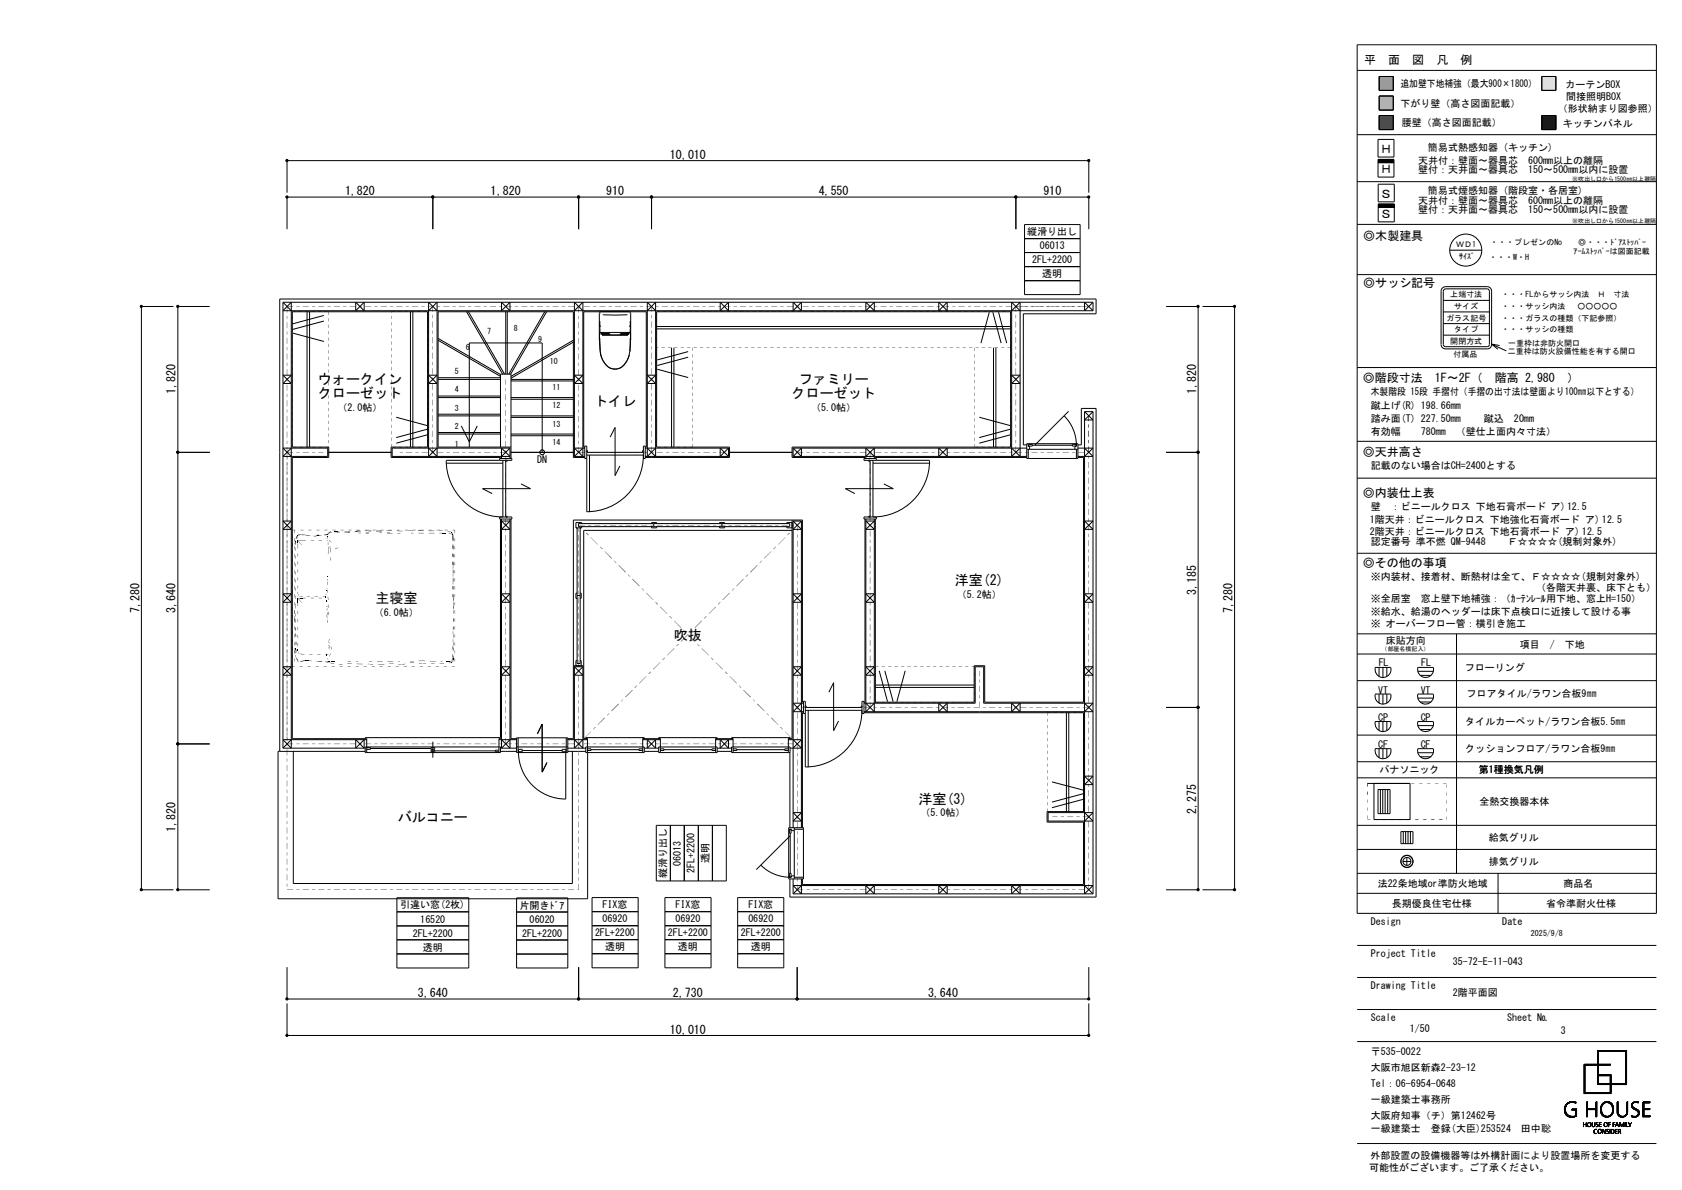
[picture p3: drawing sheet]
<svg xmlns="http://www.w3.org/2000/svg" width="420mm" height="297mm" viewBox="0 0 420 297" stroke-linecap="round" stroke-linejoin="round" font-family="sans-serif">
<defs><g id="words">
<g font-size="3.5">
<text x="79.4" y="95.9">ウォークイン</text>
<text x="199.4" y="95.9">ファミリー</text>
<text x="79.4" y="99.4">クローゼット</text>
<text x="148.3" y="101.4">トイレ</text>
<text x="197.7" y="99.4">クローゼット</text>
<text x="238.4" y="146">洋室(2)</text>
<text x="93.7" y="150.5">主寝室</text>
<text x="168.3" y="159.6">吹抜</text>
<text x="229.3" y="200.6">洋室(3)</text>
<text x="99.3" y="205.1">バルコニー</text>
</g>
<g font-size="3">
<text x="340.7" y="16.1">平　面　図　凡　例</text>
<text x="167.3" y="39.7">10,010</text>
<text x="344.6" y="38.3">Ｈ</text>
<text x="344.6" y="43.3">Ｈ</text>
<text x="86.1" y="48.8">1,820</text>
<text x="122.5" y="48.8">1,820</text>
<text x="151.3" y="48.8">910</text>
<text x="204.4" y="48.8">4,550</text>
<text x="260.5" y="48.8">910</text>
<text x="344.6" y="49.4">Ｓ</text>
<text x="340.4" y="59.8">◎木製建具</text>
<text x="344.6" y="54.4">Ｓ</text>
<text x="340.4" y="71.7">◎サッシ記号</text>
<text x="340.3" y="95.3">◎階段寸法　1F～2F（　階高 2,980　）</text>
<text x="43.9" y="98.4" transform="rotate(-90 43.9 98.4)">1,820</text>
<text x="298.7" y="98.4" transform="rotate(-90 298.7 98.4)">1,820</text>
<text x="340.3" y="113.7">◎天井高さ</text>
<text x="340.3" y="124">◎内装仕上表</text>
<text x="340.3" y="141.4">◎その他の事項</text>
<text x="298.7" y="148.5" transform="rotate(-90 298.7 148.5)">3,185</text>
<text x="34.8" y="153" transform="rotate(-90 34.8 153)">7,280</text>
<text x="43.9" y="153" transform="rotate(-90 43.9 153)">3,640</text>
<text x="307.7" y="153" transform="rotate(-90 307.7 153)">7,280</text>
<text x="298.7" y="203.1" transform="rotate(-90 298.7 203.1)">2,275</text>
<text x="43.9" y="207.6" transform="rotate(-90 43.9 207.6)">1,820</text>
<text x="104.3" y="248.9">3,640</text>
<text x="168" y="248.9">2,730</text>
<text x="231.7" y="248.9">3,640</text>
<text x="167.3" y="258">10,010</text>
</g>
<g font-size="2.5">
<text x="349.7" y="21.8">追加壁下地補強（最大900×1800）</text>
<text x="390.9" y="21.9">カーテンBOX</text>
<text x="349.7" y="26.8">下がり壁（高さ図面記載）</text>
<text x="389" y="28.1">（形状納まり図参照）</text>
<text x="391.1" y="25">間接照明BOX</text>
<text x="350" y="31.5">腰壁（高さ図面記載）</text>
<text x="390.3" y="31.6">キッチンパネル</text>
<text x="354.1" y="40.9">天井付：壁面～器具芯　600mm以上の離隔</text>
<text x="356.5" y="37.8">簡易式熱感知器 (キッチン)</text>
<text x="354.1" y="43.3">壁付：天井面～器具芯　150～500mm以内に設置</text>
<text x="354.1" y="50.8">天井付：壁面～器具芯　600mm以上の離隔</text>
<text x="354.1" y="53.3">壁付：天井面～器具芯　150～500mm以内に設置</text>
<text x="356.5" y="48.3">簡易式煙感知器 (階段室・各居室)</text>
<text x="256.5" y="58.7">縦滑り出し</text>
<text x="257.8" y="65.7">2FL+2200</text>
<text x="259.6" y="62.2">06013</text>
<text x="260.3" y="69.2">透明</text>
<text x="342.3" y="98.7">木製階段 15段 手摺付（手摺の出寸法は壁面より100㎜以下とする）</text>
<text x="342.3" y="102">蹴上げ(R) 198.66mm</text>
<text x="84.2" y="102.6">（2.0帖）</text>
<text x="202.5" y="102.6">（5.0帖）</text>
<text x="342.3" y="105.3">踏み面(T) 227.50mm</text>
<text x="370.5" y="105.2">蹴込　20mm</text>
<text x="342.3" y="108.6">有効幅</text>
<text x="354.8" y="108.6">780mm　（壁仕上面内々寸法）</text>
<text x="134.1" y="115.7">DN</text>
<text x="342.3" y="117.1">記載のない場合はCH=2400とする</text>
<text x="342" y="130.6">1階天井：ビニールクロス 下地強化石膏ボード ア) 12.5</text>
<text x="342.3" y="127.3">壁　：ビニールクロス 下地石膏ボード ア)12.5</text>
<text x="342" y="133.5">2階天井：ビニールクロス 下地石膏ボード ア) 12.5</text>
<text x="342.3" y="136.1">認定番号 準不燃 QM-9448　　Ｆ☆☆☆☆(規制対象外)</text>
<text x="238.9" y="149.1">（5.2帖）</text>
<text x="342.3" y="144.7">※内装材、接着材、断熱材は全て、Ｆ☆☆☆☆(規制対象外)</text>
<text x="383.5" y="147.6">（各階天井裏、床下とも）</text>
<text x="93.3" y="153.7">（6.0帖）</text>
<text x="342.3" y="150.2">※全居室　窓上壁下地補強：（ｶｰﾃﾝﾚｰﾙ用下地、窓上H=150）</text>
<text x="342.3" y="153.4">※給水、給湯のヘッダーは床下点検口に近接して設ける事</text>
<text x="342.3" y="156.6">※ オーバーフロー管：横引き施工</text>
<text x="346.1" y="160.7">床貼方向</text>
<text x="379.5" y="161.8">項目　/　下地</text>
<text x="344.3" y="166.3">FL</text>
<text x="354.9" y="166.3">FL</text>
<text x="365.8" y="167.6">フローリング</text>
<text x="344.1" y="173.1">VT</text>
<text x="354.7" y="173.1">VT</text>
<text x="344.1" y="179.9">CP</text>
<text x="354.8" y="180">CP</text>
<text x="366.2" y="174.1">フロアタイル/ラワン合板9㎜</text>
<text x="365.9" y="180.8">タイルカーペット/ラワン合板5.5㎜</text>
<text x="344.1" y="186.7">CF</text>
<text x="354.8" y="186.7">CF</text>
<text x="365.9" y="187.6">クッションフロア/ラワン合板9㎜</text>
<text x="344.4" y="193">パナソニック</text>
<text x="369.3" y="193">第1種換気凡例</text>
<text x="229.8" y="203.8">（5.0帖）</text>
<text x="366.9" y="201">全熱交換器本体</text>
<text x="369.2" y="209.9">給気グリル</text>
<text x="177" y="215.4" transform="rotate(-90 177 215.4)">透明</text>
<text x="369.2" y="215.9">排気グリル</text>
<text x="166.5" y="219.2" transform="rotate(-90 166.5 219.2)">縦滑り出し</text>
<text x="170" y="216.1" transform="rotate(-90 170 216.1)">06013</text>
<text x="173.4" y="217.9" transform="rotate(-90 173.4 217.9)">2FL+2200</text>
<text x="344" y="221.4">法22条地域or準防火地域</text>
<text x="390.4" y="221.4">商品名</text>
<text x="99.9" y="226.7">引違い窓(2枚)</text>
<text x="129.8" y="226.8">片開きﾄﾞｱ</text>
<text x="150.5" y="226.7">FIX窓</text>
<text x="168.7" y="226.7">FIX窓</text>
<text x="186.9" y="226.7">FIX窓</text>
<text x="347.6" y="226.4">長期優良住宅仕様</text>
<text x="386" y="226.4">省令準耐火仕様</text>
<text x="103.1" y="233.8">2FL+2200</text>
<text x="104.9" y="230.3">16520</text>
<text x="130.4" y="233.8">2FL+2200</text>
<text x="132.2" y="230.3">06020</text>
<text x="148.6" y="233.7">2FL+2200</text>
<text x="150.5" y="230.2">06920</text>
<text x="166.8" y="233.7">2FL+2200</text>
<text x="168.7" y="230.2">06920</text>
<text x="185" y="233.7">2FL+2200</text>
<text x="186.9" y="230.2">06920</text>
<text x="342.3" y="230.8">Design</text>
<text x="375.1" y="230.8">Date</text>
<text x="105.6" y="237.2">透明</text>
<text x="151.1" y="237.2">透明</text>
<text x="169.3" y="237.2">透明</text>
<text x="187.5" y="237.2">透明</text>
<text x="342.3" y="238.8">Project Title</text>
<text x="362.8" y="241">35-72-E-11-043</text>
<text x="342.3" y="246.8">Drawing Title</text>
<text x="362.8" y="248.7">2階平面図</text>
<text x="342.3" y="254.8">Scale</text>
<text x="352" y="257.7">1/50</text>
<text x="376.3" y="254.8">Sheet №</text>
<text x="342.3" y="263.4">〒535-0022</text>
<text x="389.8" y="258">3</text>
<text x="342.3" y="267.4">大阪市旭区新森2-23-12</text>
<text x="342.3" y="271.4">Tel：06-6954-0648</text>
<text x="342.3" y="275.4">一級建築士事務所</text>
<text x="342.3" y="279.4">大阪府知事（チ）第12462号</text>
<text x="342.3" y="282.6">一級建築士　登録(大臣)253524　田中聡</text>
<text x="341.9" y="292.3">可能性がございます。ご了承ください。</text>
<text x="342.2" y="289.2">外部設置の設備機器等は外構計画により設置場所を変更する</text>
</g>
<g font-size="2">
<text x="363.6" y="61.8">ＷＤ1</text>
<text x="364.4" y="64.6">ｻｲｽﾞ</text>
<text x="371.8" y="64.8">・・・W・H</text>
<text x="372.1" y="61.1">・・・プレゼンのNo</text>
<text x="392.9" y="63.4">ｱｰﾑｽﾄｯﾊﾟｰは図面記載</text>
<text x="394.1" y="61.1">◎・・・ﾄﾞｱｽﾄｯﾊﾟｰ</text>
<text x="362.1" y="74.3">上端寸法</text>
<text x="363.1" y="77.1">サイズ</text>
<text x="374.9" y="77.1">・・・サッシ内法　 ○○○○○</text>
<text x="374.9" y="74.3">・・・FLからサッシ内法　Ｈ　寸法</text>
<text x="121.7" y="83.4">7</text>
<text x="128.3" y="82.7">8</text>
<text x="361.1" y="80">ガラス記号</text>
<text x="363.1" y="82.9">タイプ</text>
<text x="374.9" y="82.9">・・・サッシの種類</text>
<text x="374.9" y="80">・・・ガラスの種類（下記参照）</text>
<text x="116.3" y="87.3">6</text>
<text x="134.4" y="85.4">9</text>
<text x="362.1" y="85.8">開閉方式</text>
<text x="363" y="89">付属品</text>
<text x="376.5" y="88.4">二重枠は防火設備性能を有する開口</text>
<text x="376.6" y="86.4">一重枠は非防火開口</text>
<text x="113.6" y="93.4">5</text>
<text x="137.3" y="90.8">10</text>
<text x="113.6" y="98">4</text>
<text x="138" y="97.4">11</text>
<text x="138" y="101.9">12</text>
<text x="113.6" y="107">2</text>
<text x="113.6" y="102.5">3</text>
<text x="138" y="106.5">13</text>
<text x="113.6" y="111.6">1</text>
<text x="138" y="111">14</text>
<text x="382.3" y="233.6">2025/9/8</text>
</g>
<g font-size="1.5">
<text x="392.6" y="45.1">※吹出し口から1500㎜以上離隔</text>
<text x="392.6" y="55.8">※吹出し口から1500㎜以上離隔</text>
<text x="345" y="162.6">（部屋名横記入）</text>
</g>
</g></defs>
<path d="M344.4 19.1h3.5v3.5h-3.5z" fill-rule="evenodd" fill="#979797" stroke="#979797" stroke-width=".25"/>
<g fill="none" stroke="#000" stroke-width=".25">
<path d="M338.9 17.6h74.7M338.9 11.2h74.7v216.8h-74.7zM344.4 19.1h3.5v3.5h-3.5zM385 19.1h3.5v3.5h-3.5zM338.9 33.6h74.7M344.1 34.8h4v4.4h-4zM344.1 39.8h4v4.4h-4zM344.1 39.9h4M344.1 39.8h4M344.4 24h3.5v3.5h-3.5zM344.4 28.8h3.5v3.5h-3.5zM385 28.8h3.5v3.5h-3.5z"/>
<path d="M71.7 48.1v-8h200.2v8M71.7 57.2v-8h200.2v8M108.1 49.2v8M144.5 49.2v8M162.7 49.2v8M253.7 49.2v8M255.8 56h13.9v17.5h-13.9zM255.8 59.6h13.9M338.9 56h74.7M338.9 45.3h74.7M344.1 40.6h4M344.1 40.5h4"/>
<path d="M344.1 40.4h4M344.1 40.3h4M344.1 40.2h4M344.1 40.1h4M344.1 40h4M344.1 51.7h4M344.1 46h4v4.4h-4zM344.1 51h4v4.4h-4zM344.1 51.6h4M344.1 51.5h4M344.1 51.4h4M344.1 51.3h4"/>
<path d="M344.1 51.2h4M344.1 51.1h4M43.3 76.5h-8v145.6h8M52.4 76.5h-8v145.6h8M70.7 75.4h202.2M70.7 75.4v111.3M70.7 75.4l2 2.2M76.7 77.8v33.8M77.3 77.8v33.8M80.9 78.7l-7.8 2.1M88.8 75.4v2.2l2.1-2.2v2.2zM102.5 77.8v33.8"/>
<path d="M103.1 77.8v33.8M107 77.6l2.1-2.2v38.5l-2.1-2.1M109.1 77.6l-2.1-2.2v38.5l2.1-2.1M116.5 77.8l9 15.6M117 77.8l9 15.6M125.2 75.4v2.2l2.1-2.2v2.2zM126.3 77.8v15.6M126.7 77.8v15.6M136 77.8l-9 15.6M136.5 77.8l-9 15.6M143.4 77.6l2.1-2.2v38.5l-2.1-2.1h2.6M145.5 77.6l-2.1-2.2v38.5"/>
<path d="M149.8 78.2l.1 .1M149.9 77.8l-.3 .4 .1 6.8M150.5 78.5l3.1 .2 3.1-.2M157.2 77.8l.3 .4-.1 6.8M157.3 78.2v.1M161.6 77.6l2.1-2.2v38.5l-2.1-2.1M163.7 77.6l-2.1-2.2v38.5l2.1-2.1M179.8 75.4v2.2l2.1-2.2v2.2zM198 75.4v2.2l2.1-2.2v2.2zM216.2 75.4l2.1 2.2v-2.2l-2.1 2.2zM234.4 75.4v2.2l2.1-2.2v2.2zM247 77.9l-2.1 7.7"/>
<path d="M247.9 77.9l2.1 7.7M249.3 77.9l2.1 7.7M252.6 77.6l2.1-2.2v38.5l-2.1-2.1M254.7 77.6l-2.1-2.2v38.5l2.1-2.1M255.8 63h13.9M255.8 66.5h13.9M255.8 70.1h13.9M272.9 75.4l-2.1 2.2v-2.2l2.1 2.2M272.9 75.4v2.2M272.9 77.6h-202.2l2-2.2v111.3l-2-2.1h20.9M291.2 76.5h8v145.6h-8M300.3 76.5h8v145.6h-8"/>
<path d="M338.9 68.5h74.7M360.4 77.9h11.5M360.4 75h11.5M360.9 71.5h10.4a1.1 1.1 0 0 1 1.1 1.2v13.2a1.07 1.07 0 0 1-1.1 1.2h-10.4M360.9 72.1h10.4l.3 .1 .3 .5-.1 13.6-.5 .2h-10.4M361 72.1l-.4 .2-.2 .4v13.3l.1 .3 .5 .2M361 71.5a1.14 1.14 0 0 0-1.2 1.2v13.2a1.1 1.1 0 0 0 1.2 1.2M362 62.4h8M70.7 93.6h2l-2 2.1h2zM73.1 83.1l7.8 2.1M80.9 80.1l-7.8 2.1M107 93.6h2.1l-2.1 2.1h2.1z"/>
<path d="M109.4 99.2h15.6M109.4 98.8h15.6M109.4 94.7h15.6M109.4 94.3h15.6M109.4 84.9l15.6 9M109.4 84.5l15.6 9M127.6 99.2h15.6M127.6 94.7h15.6M127.6 95.1h15.6M127.6 99.7h15.6M143.2 84.9l-15.6 9M143.2 85.4l-15.6 9"/>
<path d="M143.4 93.6h2.1l-2.1 2.1h2.1zM149.7 85h.1M149.7 85l.2 2.8M149.7 83.6v-.2v1.6M149.7 83.1v.3M149.8 82.9h7.6M149.8 80.1v2M149.8 82.9v.5M149.8 84.4l.1 3.4M149.8 83.1h.4M149.8 83.1h-.1M149.8 82.1v.8"/>
<path d="M149.9 87.8a4.5 4.5 0 0 0 3.7 4.4M150 81.3l-.1 .2M150.2 83.1l.1 .5M150.2 83.1h.1M150.3 83.7h6.5M150.4 83.4h1.7M150.4 83.3h1.7M152.2 83.3h-1.8v.3M152.2 83.3v.3M152.2 83.3l.1 .1M153 92l.6 .1M154.8 91.9l-1.2 .3"/>
<path d="M154.8 91.9l-1.2 .2M154.9 83.3h1.9v.3h-6.5M154.9 83.3v.1M154.9 83.3v.3M155 83.4h1.8M155 83.3h1.8M156.2 90.6l-1.4 1.3M156.8 89.4l-.3 .6M156.9 83.1l-.1 .5M156.9 83.1h.5M156.9 89.4l-.7 1.2M156.9 83.1h-.1"/>
<path d="M157.1 81.3l.2 .2M157.4 80.1v2.8M157.4 82.9v.7M157.4 84.4l-.2 3.4-.4 1.6M157.4 83.1v1.9M157.4 83.1h.1M157.4 85l-.1 2.8M161.6 93.6h2.1l-2.1 2.1h2.1zM164 81.5h88.3M164 82.1h88.3M164.1 92.2l7.7 2M167.7 86.8v24.8"/>
<path d="M168.3 86.8v24.8M171.8 87.8l-7.7 2M171.8 89.2l-7.7 2M248.1 86.8v24.8M248.7 86.8v24.8M252.6 93.6h2.1l-2.1 2.1h2.1zM338.9 91.7h74.7M360.4 80.8h11.5M360.4 83.7h11.5M372.4 85.9l3.7 1.7M372.4 85.9l2 .3M372.4 85.9l1.6 1.3"/>
<path d="M44.4 112.9h8M72.7 111.8l-2 2.1h11.1v-2.1h-11.1l2 2.1M82.1 112.9h15.6M98.9 104.1l7.7 2.1M106.6 108.5l-7.7 2.1M106.6 107.1l-7.7 2.1M109.4 108.3h15.6M109.4 107.9h15.6M109.4 103.8h15.6M109.4 103.4h15.6M111.4 115.6h14.2M115.2 106.3l2 4 2-4"/>
<path d="M117.2 111.6v-26h18.2v27.3M124.8 114.9v-.5h3v.5h-16.4a14.1 14.1 0 0 0 14.2 14.1v-14.1M125 111.6v-18.2h2.6v21M125 114.4v-.2h-27.3v-2.6h9.1v-33.8h-33.8v33.8h9.1v2.6h-9.1v70.2h18.6v3.4M126.3 114.9v14.1M126.7 114.9v.2h-.4M127.3 111.8h-29.4v2.1h29.4l-2.1-2.1v2.6M127.3 111.8v2.6M127.3 111.8l-2.1 2.1M127.6 108.3h15.6M127.6 103.8h15.6M127.6 104.2h15.6"/>
<path d="M127.6 108.8h15.6M127.6 112.9h15.6M127.6 111.6h-18.2v-33.8h33.8v36.4h2.8M143.4 113.9h2.6M145.5 111.8l-2.1 2.1M146 111.6h-.2v-33.8h15.6v33.8h-.3M146.5 113.6h14.2a14.1 14.1 0 0 1-14.2 14.1v-14.9h-.1l.1-1.5h-.5v3.1h.5M146.5 112.5h.2v.4M146.5 112.9h14.2M147.2 113.6v14.1M152.4 109.1l1.2-2.4v12l1.2-2.4M160.7 111.3h.4v3.1h-.4z"/>
<path d="M160.7 112.5h-.3v.4M161.1 114.2h21.1v-2.6h-18.2v-33.8h88.3v33.8h-54.5v2.6h18.2v.2M161.1 113.9h20.8M161.1 111.8h20.8M181.9 111.8l-2.1 2.1v-2.1l2.1 2.1M181.9 111.8v2.1M182.2 112.9h15.6M198 113.9h58.4M198 111.8h58.4M198 111.8l2.1 2.1v-2.1l-2.1 2.1M198 111.8v2.1M216.2 113.9l2.1-2.1v2.6"/>
<path d="M216.9 114.9v.2h.4M217.3 114.9v14.1M218 114.9v14.1a14.1 14.1 0 0 0 14.1-14.1h-16.4v-.5h3.1v.5M218 115.6h14.1M218.3 113.9l-2.1-2.1v2.6M234.4 111.8v2.1l2.1-2.1v2.1zM244.5 104.1l7.7 2.1M252.2 108.5l-7.7 2.1M252.2 107.1l-7.7 2.1M256.4 111h-.9v-32.7h18.2v-3.7h-203.9v112.9M256.4 114.2h-37.8v.2M256.4 110.7h12.8v3.7h-12.8z"/>
<path d="M256.4 112.1h12.8M256.8 110.7v.7h.3v.7M256.8 112.1v2.3M256.9 110.9h.9v.4h-.9zM257.8 111.1h10M265.7 103.8a10.4 10.4 0 0 1 3.1 7.4M266.8 102.7l-8.4 8.4M267.8 110.9h.8v.4h-.8zM268.8 110.7v.7h-.4v.7M268.8 112.1v2.3M269.2 111h.8v-9.1h3.7v122h-76.5v-4.5M269.2 114.2h1.4v61.1h-24.7v-9.1h-2.7v9.1h-24.6v-45.8"/>
<path d="M269.2 111.8h3.7l-2.1 2.1M270.8 102.7v120.4l2.1-2.1h-74.9l2.1 2.1v-3.7M270.8 111.8l2.1 2.1h-3.7M270.8 102.7l2.1 2.1h-2.1l2.1-2.1M270.8 102.7h2.1M272.9 102.7v120.4M291.2 112.9h8M338.9 110.2h74.7M338.9 119.3h74.7M70.7 130h2l-2 2.1h2zM124.8 129h1.6v.2l1.4-.2v.5h-3zM125 129.5v54.9h-.4v3.4"/>
<path d="M125.2 129.5v57.2l2.1-2.1M125.2 130h2.1l-2.1 2.1h2.1zM126.3 128.9h.4v.1M127.3 129.5v57.2l-2.1-2.1M127.6 129.5v54.9h1.4M130.1 120.8l2.4 1.2h-12l2.4 1.2M144.1 131.7v33.9h.8v-33.9M144.4 130.7h52.8v.7h-52.8zM145.1 131.7l-.2 .1M145.2 130.7v-.3h-1.4v1.4h.3M145.2 131.4v.3h-1.4M162.7 130.7v-.3h1.3v.3"/>
<path d="M162.7 131.4v.3h1.3v-.3M163.2 130.7v.7M179.7 130.7v-.3h1.2v.3M179.7 131.4v.3h1.2v-.3M180.3 130.7v.7M196.5 131.4v.3h1.3M197.8 132.4h-52v52h.9v39.9h-77.3v-36.8h21.8M197.8 129.8v54.6h-1v3.4M197.8 130.4h-1.3v.3M198 130v76.6M198 130l2.1 2.1h-2.1l2.1-2.1M198 130h2.1"/>
<path d="M200.1 130v76.6M215.7 129h1.3v.2l1.8-.2v.5h-3.1zM216 129.5v45.8h-.3M216.2 129.5v48.1l2.1-2.1M216.2 130h2.1l-2.1 2.1h2.1zM217.3 128.9h-.4v.1M218.3 129.5v48.1l-2.1-2.1M220.7 120.8l2.4 1.2h-12l2.3 1.2M270.8 130h2.1l-2.1 2.1h2.1zM338.9 138.1h74.7M70.7 148.2h2l-2 2.1h2zM125.2 148.2h2.1l-2.1 2.1h2.1z"/>
<path d="M144.1 148h-.3v1.4h.3M144.1 148.6h.8M144.9 148h.2v1.4h-.2M198 148.2h2.1l-2.1 2.1h2.1zM216.2 148.2h2.1l-2.1 2.1h2.1zM270.8 148.2l2.1 2.1h-2.1l2.1-2.1zM338.9 158.2h74.7M363.7 158.2v59.8M70.7 166.4h2l-2 2.1h2zM125.2 166.4h2.1l-2.1 2.1h2.1zM143.2 166.2h2.6M143.4 166.4l2.1 2.1h-2.1l2.1-2.1"/>
<path d="M143.4 166.4v20.3l2.1-2.1M143.4 166.4h2.1M144.1 164.9h-.3v1.3M144.9 164.9h.2v1.3M145.5 166.4v20.3l-2.1-2.1M198 166.4h2.1l-2.1 2.1h2.1zM200.1 175.5l-2.1 2.1h2.6M200.6 175.3h-.2v-45.5h-57.2v54.6h-1.4M200.6 177.9h-.2v28.7M200.6 175.5h-2.6l2.1 2.1M201.1 177.3h14.1a14.1 14.1 0 0 1-14.1 14.1v-16.4h-.5v3.1h.5M201.1 176.6h14.1"/>
<path d="M201.1 176.2h.2v.4M201.8 177.3v14.1M207 172.8l1.2-2.4v12l1.2-2.4M215.2 175h.5v3.1h-.5v-1.6h.1zM215.2 176.2h-.1v.4M215.7 177.9h54.9v24.7h-9.1v2.6h9.1v15.6h-70.2v-1.4M215.7 175.5h27.8v-9.1h2.1v9.1h27.3l-2.1 2.1M216.2 166.4h2.1l-2.1 2.1h2.1zM218.6 171.6h24.6M218.6 171h24.6M219.5 167.4l2.1 7.7M220.9 167.4l2.1 7.7"/>
<path d="M226 167.4l-2.1 7.7M234.4 175.5v2.1l2.1-2.1v2.1zM252.6 175.5v2.1l2.1-2.1v2.1zM266.3 177.9v24.7M266.9 177.9v24.7M270.8 166.4h2.1l-2.1 2.1h2.1zM270.8 175.5l2.1 2.1h-57.2M291.2 176.6h8M338.9 163.2h74.7M338.9 169.9h74.7M338.9 176.5h74.7M343.4 173.2h3.9"/>
<path d="M343.4 166.6h3.9a1.99 1.99 0 0 1-2 2.5 1.99 1.99 0 0 1-1.9-2.5zM343.4 173.3a1.99 1.99 0 0 0 1.9 2.4 1.99 1.99 0 0 0 2-2.4M344.3 166.6v2.2M344.3 173.3v2.2M345.3 166.6v2.5M345.3 173.3v2.5M346.3 166.6v2.2M346.3 173.3v2.2M354 173.2h3.9M354 167.6h3.9M354 174.2h3.9M354 166.6h3.9a1.99 1.99 0 0 1-1.9 2.5 1.99 1.99 0 0 1-2-2.5z"/>
<path d="M354 173.3a1.99 1.99 0 0 0 2 2.4 1.99 1.99 0 0 0 1.9-2.4M354.6 168.6h2.7M354.6 175.2h2.7M44.4 185.7h8M70.7 186.7h20.5M72.7 184.6l-2 2.1M73.2 187.5v33h69.7v-33M88.8 184.6v2.1l2.1-2.1v2.1zM91.2 186.4h33.8v1.4h-33.8zM91.6 186.6h.9v.4h-.9M92.5 186.8h15.1M107.6 186.6h.9v.4h-.9z"/>
<path d="M107.6 187.2h.9v.4h-.9zM108.1 185.1v4M108.5 187.4h15.2M124.6 184.6h4.4M124.6 187.2h-.9v.4h.9M125 187.5h4M125 186.7h4M125 184.1h-33.8v.3M129 184.1h12.8v3.7h-12.8zM129 186.4h12.8M129.4 184.1v3.7M129.5 187.6a11.8 11.8 0 0 0 11.8 11.8v-12.4h-.9v.6h.9"/>
<path d="M129.5 187h.9v.6h-.9zM130.4 187.3h10M134.2 183.1l1.2-2.4v12l1.2-2.4M141.4 184.1v3.7M141.8 187.5h4.5M141.8 184.6h4.9M141.8 186.7h4.5M146.3 186.4h14.6v1.4h-14.6zM146.3 184.4v-.3h14.6v.3M146.7 186.9h.9v.4h-.9M147.6 187.1h12M160.5 187.8v-3.4h4.4v3.4"/>
<path d="M160.5 184.6h4.4M160.5 186.9h-.9v.4h.9M160.9 187.5h3.6M160.9 186.7h3.6M161.6 184.6v2.1l2.1-2.1v2.1zM164.5 186.4h14.6v1.4h-14.6zM164.5 184.4v-.3h14.6v.3M164.9 186.9h.9v.4h-.9M165.8 187.1h12M178.7 187.8v-3.4h4.3v3.4M178.7 184.6h4.3M178.7 186.9h-.9v.4h.9"/>
<path d="M179.1 187.5h3.6M179.1 186.7h3.6M179.8 184.6v2.1l2.1-2.1v2.1zM182.7 184.4v-.3h14.6v.3M183 186.9h1v.4h-1M184 187.1h12M196.8 184.6h3.3l-2.1 2.1M196.8 186.9h-.8v.4h.8M197.3 187.8h-14.6v-1.4h14.6l-.1 20.2M198 184.6l2.1 2.1h-2.8M262.7 195.2l7.7 2M270.4 199.5l-7.7 2.1"/>
<path d="M270.4 198.1l-7.7 2.1M270.8 193.7l2.1 2.1h-2.1l2.1-2.1zM338.9 194.1h74.7M338.9 183.5h74.7M338.9 190.1h74.7M341.4 195.5h10.7v9.1h-9v-9.1M343.4 180.1h3.9a1.99 1.99 0 0 1-2 2.5 1.99 1.99 0 0 1-1.9-2.5zM343.4 186.9h3.9a1.99 1.99 0 0 1-2 2.5 1.99 1.99 0 0 1-1.9-2.5zM344.1 197.1h3v6h-3zM344.3 180.1v2.2M344.3 186.9v2.2M344.7 197.1v6"/>
<path d="M345.3 197.1v6M345.3 180.1v2.5M345.3 186.9v2.5M345.9 197.1v6M346.3 180.1v2.2M346.3 186.9v2.2M346.5 197.1v6M354 180.1h3.9M354 181.1h3.9M354 186.9h3.9M354 187.9h3.9M354 180.1a1.99 1.99 0 0 0 2 2.5 1.99 1.99 0 0 0 1.9-2.5"/>
<path d="M354 186.9a1.99 1.99 0 0 0 2 2.5 1.99 1.99 0 0 0 1.9-2.5M354.6 182.1h2.7M354.6 188.9h2.7M163.9 206h17.5v13.9h-17.5zM167.4 206v13.9M170.9 206v13.9M174.4 206v13.9M177.9 206v13.9M190 215.9a10.3 10.3 0 0 0 7.3 3M196.9 206.6h3.7v12.8h-3.7zM196.9 207h.7v.3h.7M197.1 218h.4v.9h-.4z"/>
<path d="M197.1 207.1h.4v.9h-.4zM197.3 208v10M197.3 208.6l-8.5 8.4M198 219.4v3.7M198 202.8h2.1l-2.1 2.1h2.1zM198.3 218.6h-.7v.3h-.7M198.3 206.6v12.8M198.3 218.9h2.3M198.3 207h2.3M270.8 202.8l2.1 2.1h-11.2v-2.1h11.2l-2.1 2.1M338.9 218h74.7M338.9 212h74.7"/>
<path d="M338.9 206h74.7M349.8 207.6h3v3h-3zM350.3 215h2M350.4 207.6v3M351 207.6v3M351.3 214v2M351.6 207.6v3M352.2 207.6v3M374.1 218v10M99.1 224.1h18v17.5h-18zM99.1 227.6h18M99.1 231.1h18"/>
<path d="M99.1 234.6h18M99.1 238.1h18M129 227.6h12.8M129 231.1h12.8M129 234.6h12.8M129 224.1h12.8v17.5h-12.8zM129 238.1h12.8M147.8 224h11.5v17.6h-11.5zM147.8 227.5h11.5M147.8 231.1h11.5M147.8 234.5h11.5M147.8 238h11.5"/>
<path d="M166 224h11.5v17.6h-11.5zM166 227.5h11.5M166 231.1h11.5M166 234.5h11.5M166 238h11.5M184.2 224h11.5v17.6h-11.5zM184.2 227.5h11.5M184.2 231.1h11.5M184.2 234.5h11.5M184.2 238h11.5M198 223.1h74.9M200.1 221l-2.1 2.1"/>
<path d="M216.2 221v2.1l2.1-2.1v2.1zM234.4 221v2.1l2.1-2.1v2.1zM252.6 221v2.1l2.1-2.1v2.1zM270.8 221l2.1 2.1M338.9 236h74.7M338.9 223h74.7M71.7 241.4v7.9h200.2v-7.9M71.7 250.4v8h200.2v-8M144.5 241.4v7.9M199.1 241.4v7.9M338.9 244h74.7M338.9 252h74.7"/>
<path d="M338.9 260h74.7M390.6 277.2l.5 .5M390.6 277.1l.4 .4M390.6 277l.4 .5M390.6 276.9l.3 .4M390.6 276.7l.3 .4M390.6 276.6l.3 .4M390.6 276.6l.3 .3M390.6 276.5l.3 .3M390.7 277.5l1.3 1.3-.5-.5M390.7 277.4l.5 .5M390.7 277.3l.4 .5"/>
<path d="M390.7 276.4l.2 .2M390.7 277.6l1.2 1.2M390.7 276.2l.2 .2M390.7 277.7l1.1 1.1M390.8 277.9l.8 .8M390.8 277.8l.9 1M390.8 275.9l.2 .3M390.8 276l.3 .1M390.8 275.8l.3 .3M390.9 278.1l.5 .5M390.9 277.2l-.3-.4 .3 .4M390.9 276.7l-.2-.3 .2 .3"/>
<path d="M390.9 275.7l.2 .4-.2-.3M390.9 275.7l.3 .2-.2-.3 .3 .2M390.9 276.5l-.2-.3 .2 .4M391 275.6l.2 .2M391 276.3l-.3-.2 .3 .3M391.1 275.5l.2 .3M391.1 275.5l.2 .2M391.1 275.5l.3 .2M391.2 275.4l.2 .2M391.2 278l-.5-.6 1.4 1.4M391.3 275.3l.3 .2M391.5 275.2l.2 .2"/>
<path d="M391.5 275.5l-.3-.1 .3 .2M391.6 275.5l-.2-.2 .2 .2M391.6 275.2l.1 .2M391.6 275.1l.2 .2M391.6 275.5l-.2-.2 .1 .2M391.6 278.4l.5 .4M391.7 275.1l.2 .2M391.7 275.1l.3 .2M391.7 278.4l.4 .4M391.8 278.4l.4 .4M391.8 278.5l.5 .3-.4-.3M392 278.5l.4 .3-.4-.2"/>
<path d="M392.1 275l.2 .2M392.1 275l.3 .2M392.1 278.6l.5 .2-.3-.2M392.2 275.2l-.3-.2 .2 .3M392.2 275l.3 .2M392.3 275l.3 .2M392.3 278.6l.3 .2M392.4 275l.3 .2M392.4 278.6l.3 .2M392.5 275l.3 .2M392.5 277v.1M392.5 276.9v.2"/>
<path d="M392.5 276.9l.1 .2M392.5 278.6l.3 .2-.2-.2M392.6 276.8l.3 .3M392.6 275l.3 .2M392.6 278.6l.2 .2M392.6 278.6l.4 .2M392.6 276.8l.4 .3-.3-.3M392.6 275l.4 .2M392.7 277.1l-.2-.3 .3 .3M392.7 275l.4 .2M392.7 276.8l.4 .3M392.7 276.8l.3 .3"/>
<path d="M392.8 278.6l.2 .2M392.8 276.8l.3 .3M392.9 275l.3 .3-.3-.3M392.9 276.8l.3 .3M392.9 275l.5 .3M392.9 278.6l.3 .2M393 276.8l.3 .3-.2-.3M393 275l.4 .4M393 278.6l.4 .2M393 276.8l.3 .3M393.1 276.8l.6 .6M393.1 278.8l-.3-.2 .3 .2"/>
<path d="M393.1 276.8l.6 .5M393.1 275l.4 .4M393.2 276.8l.5 .4M393.2 275l.3 .3-.2-.3M393.3 278.5l.2 .2M393.3 276.8l.4 .4M393.4 276.8l.3 .3M393.4 275l.1 .2-.1-.2M393.4 278.1l.3 .4-.3-.3M393.4 278l.3 .4M393.4 278l.3 .3M393.4 277.7l.3 .5-.3-.3"/>
<path d="M393.4 277.5l.3 .5M393.4 277.4l.3 .3M393.4 277.2l.3 .5M393.4 276.8l.3 .1M393.4 278.7l-.2-.2 .3 .2M393.4 278.4l.2 .2M393.4 278.2l.3 .4M393.4 277.5l.3 .3M393.4 277.3l.3 .2M393.5 275.1h.1M393.5 276.8l.2 .1M393.6 276.8l.1 .1"/>
<path d="M393.7 276.8h.1M395.5 272.9v.1M395.5 272.2l.3 .5M395.5 272.1l.3 .3M395.5 271.9l.3 .4M395.5 271.8l.3 .4M395.5 271.5l.3 .5M395.5 271.4l.3 .3M395.5 271.1l.3 .4M395.5 270.9l.3 .3M395.5 270.8l.3 .3M395.5 270.6l.3 .4"/>
<path d="M395.5 270.5l.3 .3M395.5 270.4l.3 .3M395.5 270.3l.3 .3M395.5 270.2l.3 .4-.3-.3M395.5 268.3l.3 .4M395.5 268.5l.3 .3M395.5 268.8l.3 .3M395.5 268.9l.3 .3-.3-.3M395.5 269l.3 .3M395.5 269.1l.3 .3M395.5 269.2l.3 .3-.3-.3M395.5 269.3l.3 .3-.3-.2"/>
<path d="M395.5 269.4l.3 .3M395.5 269.5l.3 .3M395.5 269.6l.3 .3M395.5 270.1l.3 .3M395.5 269.8l.3 .3M395.5 272.5l.5 .5M395.5 272.7l.4 .3-.4-.2 .2 .2M395.5 265.9l.3 .4M395.5 266.3l.3 .2M395.5 266.2l.3 .4-.3-.3M395.5 266.4l.3 .3M395.5 265.7l.3 .3-.2-.1"/>
<path d="M395.5 265.8l.3 .3M395.5 266.5l.3 .3-.3-.2M395.5 266.7l.3 .2M395.5 266.1l.3 .3M395.5 266.3l.3 .3M395.5 267.2l.3 .5M395.5 266.6l.3 .3M395.5 267.3l.3 .2M395.5 267.7l.3 .3M395.5 267.6l.3 .2M395.5 266.8l.3 .3M395.5 267.5l.3 .4-.3-.3"/>
<path d="M395.5 267.8l.3 .3-.3-.2M395.5 268l.3 .2M395.5 268.3l.3 .2M395.5 267.5l.3 .3M395.5 268.4l.3 .2M395.5 267.6l.3 .3M395.5 268.9l.3 .2M395.5 268.1l.3 .3M395.5 268.9l.3 .3M395.5 270.6l.3 .2M395.5 271.4l.3 .2M395.5 271.6l.3 .3"/>
<path d="M395.5 267.9l.3 .3M395.5 272.8l.2 .2M395.6 265.6l.3 .3M395.6 265.9h.2M395.6 273l-.1-.1 .2 .1M395.7 265.9h.1M395.8 271.5l-.3-.2 .3 .3M395.8 271.2l-.3-.2 .3 .4M395.8 268.9l-.3-.3 .3 .4M395.8 269.9l-.3-.2 .3 .3M395.8 270.2l-.3-.3 .3 .4M395.8 265.9l-.3-.3 .3 .3"/>
<path d="M395.8 267l-.3-.3 .3 .3M395.8 267.2l-.3-.2 .3 .4M395.8 268.3l-.3-.2 .3 .3M395.8 272.8l.2 .2M395.9 272.8l.2 .2M395.9 265.6l.3 .3M395.9 265.9l-.3-.3 .5 .3M395.9 273l-.4-.5 .6 .5M396 265.6l.2 .3M396 272.8l.2 .2M396 265.6l.4 .3M396.1 272.8l.3 .2"/>
<path d="M396.1 265.6l.2 .3M396.2 276.2l.2 .5M396.2 276.1l.2 .4M396.2 275.8l.2 .3M396.2 275.7l.2 .4M396.2 275.5l.2 .4-.2-.3M396.2 275.5l.2 .3M396.2 275.3l.2 .2M396.2 275.1l.2 .5M396.2 276.5l.5 .5-.3-.3M396.2 276.4l.4 .6-.4-.5 .2 .4M396.2 278.6l.2 .2"/>
<path d="M396.2 278.5l.2 .3M396.2 278.3l.2 .5M396.2 278.2l.2 .3-.2-.3M396.2 278l.2 .4-.2-.3M396.2 277.8l.2 .3M396.2 277.5l.2 .4M396.2 277.5l.2 .3M396.2 277.4l.2 .3-.2-.2M396.2 277.2l.2 .3M396.2 277l.2 .5-.2-.3M396.2 276.9l.2 .3M396.2 276.7l.2 .5"/>
<path d="M396.2 272.8l.3 .2-.3-.2M396.2 278.3l.2 .3M396.2 278l.2 .3M396.2 277.7l.2 .3M396.2 277.3l.2 .3M396.2 276.6l.2 .4M396.2 275.4l.2 .3M396.2 278.8v-.2l.1 .2M396.2 265.6l.4 .3M396.2 275l.2 .3M396.3 272.8l.2 .2M396.3 272.8l.4 .2"/>
<path d="M396.3 275h.1M396.4 265.6l.3 .3M396.4 276.2l-.2-.3 .2 .4M396.4 275.3l-.2-.3 .2 .3M396.4 275.2l-.2-.2 .2 .2M396.4 276.9h.1M396.4 278.2l-.2-.3 .2 .3M396.4 277h.1M396.5 276.7l.4 .3M396.5 272.8l.2 .2M396.5 265.6l.3 .3M396.6 276.7l.3 .3"/>
<path d="M396.6 265.6l.3 .3M396.7 276.7l.3 .3M396.7 273l-.2-.2 .3 .2M396.7 272.8l.3 .2M396.8 276.7l.3 .3-.3-.3M396.9 276.7l.3 .3M396.9 273l-.2-.2 .3 .2M396.9 265.6l.3 .3-.2-.3M396.9 277l-.3-.3 .4 .3M397 276.7l.3 .3M397 265.9l-.3-.3 .4 .3M397 265.6l.5 .3"/>
<path d="M397.1 273l-.3-.2 .5 .2M397.1 265.6l.3 .3M397.1 276.7l.4 .3M397.2 272.8l.2 .2M397.2 276.7l.4 .3M397.2 273l-.2-.2 .3 .2M397.2 272.8l.3 .2-.2-.2M397.3 277l-.3-.3 .4 .3M397.3 265.6l.3 .3-.3-.3M397.3 276.7l.3 .3M397.3 265.6l.2 .3M397.3 265.6l.4 .3"/>
<path d="M397.4 276.7l.5 .3M397.4 272.8l.3 .2M397.5 265.6l.4 .3M397.6 273l-.3-.2 .3 .2M397.6 277l-.3-.3 .4 .3M397.6 276.7l.3 .3M397.7 276.7l.3 .3M397.7 265.6l.4 .3M397.7 272.8l.3 .2M397.8 276.7l.4 .3M397.8 273l-.3-.2 .4 .2M397.8 272.8l.3 .2"/>
<path d="M397.8 265.6l.5 .3-.3-.3M397.9 276.7l.3 .3M398 272.8l.1 .2M398 276.7l.4 .3M398 272.8l.3 .2M398.1 265.6l.3 .3M398.1 276.7l.6 .6M398.1 272.8l.3 .2-.3-.2M398.1 265.6l.3 .3-.1-.3M398.1 276.7l.6 .7M398.2 276.7l.5 .5-.2-.3M398.2 277l-.3-.3 .4 .3"/>
<path d="M398.2 272.8l.3 .2M398.2 265.6l.3 .3M398.3 276.7l.4 .5M398.3 272.8l.3 .2M398.3 272.8l.2 .2M398.4 272.8l.3 .2M398.5 276.2l.2 .3M398.5 276.1l.2 .4M398.5 275.8l.2 .5M398.5 278.7l.1 .1M398.5 278.6l.2 .2M398.5 278.4l.2 .4-.2-.3"/>
<path d="M398.5 278.1l.2 .3M398.5 277.9l.2 .3M398.5 277.5l.2 .5M398.5 277.3l.2 .2M398.5 277.1l.2 .5M398.5 276.5l.2 .3M398.5 276.8l.2 .3M398.5 277.2l.2 .2M398.5 277.5l.2 .2M398.5 275.3l.2 .2M398.5 275.1l.2 .4-.2-.3M398.5 272.8l.2 .2"/>
<path d="M398.5 275.3l.2 .3M398.5 275.4l.2 .4M398.5 275.6l.2 .5M398.5 275.8l.2 .3M398.5 265.6l.3 .3M398.5 278l.2 .3M398.5 277.9l.2 .4M398.5 277.7l.2 .3M398.5 277.4l.2 .4M398.5 277.3l.2 .4M398.5 278.7v.1M398.5 276.4l.2 .3"/>
<path d="M398.5 275.3l.2 .4M398.5 275l.2 .2M398.6 272.8l.3 .2M398.6 265.6l.5 .6-.2-.3M398.6 265.9l-.3-.3 .4 .3M398.6 275l.1 .2M398.7 272.8l.3 .2-.2-.2M398.7 275v.2M398.7 276.6l-.2-.3 .2 .3M398.7 278.5l-.2-.3 .2 .4M398.7 278.1l-.2-.3 .2 .4M398.7 276.9l-.2-.3 .2 .4"/>
<path d="M398.7 275.3l-.2-.3 .2 .4M398.7 265.6l.4 .4M398.7 275h.1M398.8 272.8l.3 .2M398.8 265.9l-.1-.3 .4 .5M398.8 265.6l.3 .3M398.9 262.5l.2 .2M398.9 262.4l.2 .2zM398.9 262.3l.1 .2M398.9 262.2l.2 .3M398.9 263.6l.2 .3M398.9 263.5l.2 .3-.2-.2"/>
<path d="M398.9 264.6l.2 .2-.2-.1M398.9 263.4l.2 .2M398.9 263.3l.2 .3M398.9 263.2l.2 .3M398.9 262.8l.2 .3M398.9 263.9l.2 .3M398.9 262.6l.2 .3M398.9 262.5l.2 .3M398.9 263.7l.2 .2M398.9 264.8l.2 .3-.2-.2M398.9 263.8l.2 .3M398.9 265l.2 .2"/>
<path d="M398.9 265.3l.2 .2M398.9 264.2l.2 .3M398.9 265.6l.3 .3M398.9 265.6l.2 .3M398.9 264.7l.2 .3M398.9 265.7l.2 .2M398.9 264.9l.2 .3M398.9 265.9l.2 .2M398.9 266l.2 .3M398.9 265.1l.2 .3M398.9 266.1l.2 .3-.2-.2M398.9 266.3l.2 .2"/>
<path d="M398.9 265.5l.3 .4M398.9 266.6l.2 .2M398.9 266.7l.2 .2M398.9 266.7l.2 .4-.2-.2M398.9 266.2l.2 .3M398.9 266.4l.2 .3M398.9 267.2l.2 .2M398.9 267.2l.2 .3-.2-.2M398.9 267.3l.2 .3M398.9 266.8l.2 .3M398.9 267.4l.2 .4-.2-.3M398.9 267.7l.2 .1"/>
<path d="M398.9 267.1l.2 .3M398.9 267.8l.2 .4M398.9 268l.5 .5zM398.9 267.5l.2 .3M398.9 268.2l.2 .2M398.9 267.7l.2 .3M398.9 268.2l.3 .3zM398.9 268.5l.2 .2M398.9 268.1l.4 .4-.2-.2M398.9 268.1l.3 .4M398.9 268.5l.2 .3-.2-.2M398.9 268.6l.2 .3"/>
<path d="M398.9 268.4l.2 .3M398.9 268.7l.2 .4M398.9 269.1l.2 .4M398.9 269.5l.2 .2-.2-.2M398.9 269.8l.2 .2M398.9 269.7l.2 .3M398.9 270.1l.2 .3M398.9 270.3l.3 .4zM398.9 270.4l.3 .3-.3-.1M398.9 270.7h.1M398.9 270.6l.1 .1M398.9 267.3l.2 .2"/>
<path d="M398.9 265.9l.2 .3M398.9 264.6l.2 .3M398.9 262.2l.3 .3M398.9 272.8l.2 .2M399 262.2l.3 .3M399 262.5l.1 .1M399 272.8l.3 .2M399 262.5h.1M399.1 272.8l.4 .2-.3-.2M399.1 268.4l.1 .1M399.1 264.5l-.2-.3 .2 .6M399.1 263.2l-.2-.3 .2 .5"/>
<path d="M399.1 264.2l-.2-.2 .2 .4M399.1 262.9l-.2-.2 .2 .4M399.1 264l-.2-.3 .2 .3M399.1 265.3l-.2-.3 .2 .3M399.1 265.6l-.2-.3 .5 .6M399.1 265.6l-.2-.2 .4 .5M399.1 266.6l-.2-.2 .2 .3M399.1 267.2l-.2-.3 .2 .4M399.1 268.6l-.2-.3 .2 .3M399.1 269.1l-.2-.2 .2 .4M399.1 269.5l-.2-.2 .2 .4M399.1 269.8l-.2-.3 .2 .4"/>
<path d="M399.1 270.2l-.2-.3 .2 .4M399.1 270.4l-.2-.2 .4 .5M399.1 268.3l.2 .2M399.1 265.7l.1 .2M399.1 265.6l.2 .3M399.2 265.6l.3 .3-.2-.3M399.2 268.3l.3 .2M399.2 270.5l.5 .2M399.2 262.2l.3 .3M399.2 265.6l.3 .3M399.3 265.6l.3 .3M399.3 268.3l.3 .2-.2-.2"/>
<path d="M399.3 262.5l-.2-.3 .4 .3M399.3 262.2l.3 .3-.2-.3M399.3 270.5l.3 .2M399.3 270.7l-.4-.4 .5 .4M399.4 262.2l.2 .3M399.4 265.6l.3 .3M399.4 268.3l.3 .2M399.4 272.8l.3 .2M399.4 262.2l.3 .3M399.5 265.6l.3 .3M399.5 270.5l.5 .2M399.5 273l-.3-.2 .4 .2"/>
<path d="M399.5 265.6l.3 .3-.2-.3M399.6 262.2l.3 .3M399.6 268.3l.3 .2M399.6 276.9l.4 .6-.4-.3 .4 .4M399.6 276.6l.3 .3M399.6 276.6l.3 .4M399.6 276.7l.3 .4M399.6 270.5l.3 .2M399.6 276.5l.3 .3M399.7 277.5l1.3 1.3M399.7 277.4l.4 .5M399.7 277.4l.3 .3"/>
<path d="M399.7 276.4l.2 .3-.3-.2M399.7 276.4l.2 .2M399.7 276.3l.2 .3M399.7 262.2l.3 .3-.3-.3M399.7 268.3l.3 .2-.3-.2M399.7 272.8l.3 .2M399.7 277.3l.3 .4M399.7 277.6l1.2 1.2M399.7 277.7l1.1 1.1M399.7 276.1l.3 .3M399.7 273l-.2-.2 .3 .2M399.7 276.2l.2 .3"/>
<path d="M399.8 272.8l.3 .2-.3-.2M399.8 262.5l-.3-.3 .3 .3M399.8 262.2l.3 .3-.3-.3M399.8 268.5l-.3-.2 .3 .2M399.8 276l.2 .3M399.8 275.8l.3 .2M399.8 272.8l.2 .2M399.8 270.5l.3 .2M399.8 265.6l.3 .3M399.8 277.9l.8 .8M399.8 272.8l.5 .2M399.8 273l-.3-.2 .4 .2"/>
<path d="M399.9 278.1l.4 .5M399.9 275.8l.2 .2M399.9 275.7l.2 .2M399.9 262.2l.3 .3-.2-.3M399.9 265.6l.2 .3M399.9 265.9l-.3-.3 .4 .3M399.9 270.5l.2 .2M399.9 268.3l.2 .2M399.9 275.7l.2 .3M399.9 277l-.3-.2 .3 .4M399.9 268.3l.3 .2M400 262.2l.3 .3"/>
<path d="M400 275.5l.2 .3M400 276.1l-.2-.1 .2 .2M400 275.5l.3 .2M400 265.6l.3 .3M400 268.3l.4 .2-.3-.2M400 268.5l-.2-.2 .2 .2M400 270.5l.3 .2M400 268.5l-.2-.2 .3 .2M400 272.8l.6 .2M400.1 275.4l.3 .2M400.2 275.8l-.3-.2 .2 .3M400.2 275.3l.2 .2"/>
<path d="M400.2 268.3l.3 .2M400.2 265.6l.3 .3M400.2 262.2l.3 .3M400.2 270.5l.3 .2M400.3 275.3l.1 .2M400.3 265.9l-.2-.3 .3 .3M400.3 268.3l.5 .2M400.3 270.5l.3 .2M400.3 270.7l-.2-.2 .3 .2M400.3 272.8l.2 .2M400.3 275.3l.2 .2M400.3 262.2l.3 .3"/>
<path d="M400.3 275.6l-.2-.2 .2 .3M400.3 275.2l.3 .2M400.3 272.8l.3 .2M400.4 262.5l-.3-.3 .3 .3M400.4 268.3l.2 .2M400.4 278.3l.5 .5M400.4 265.6l.3 .3M400.4 272.8l.3 .2M400.5 278.7l-.7-.7 .7 .7M400.5 270.5l.3 .2-.2-.2M400.5 275.1l.2 .3-.3-.2M400.5 265.6l.3 .3-.2-.3"/>
<path d="M400.5 265.9l-.2-.3 .3 .3M400.6 262.2l.3 .3M400.6 268.3l.3 .2M400.6 270.5l.3 .2M400.6 265.6l.2 .3M400.6 275l.2 .3-.2-.2M400.6 265.6l.3 .3M400.6 270.7l-.2-.2 .3 .2M400.6 272.8l.2 .2M400.6 278.4l.5 .4-.3-.3M400.6 278.7l-.8-.9 .9 1M400.6 262.5l-.2-.3 .4 .3"/>
<path d="M400.6 262.2l.6 .3M400.6 272.8l.3 .2M400.6 275l.3 .3M400.7 275l.3 .3M400.7 272.8l.3 .2-.2-.2M400.8 275l.2 .3M400.8 262.2l.2 .3M400.8 265.6l.3 .3M400.8 270.5l.3 .2M400.8 278.5l.4 .3M400.9 265.6l.3 .3-.3-.3M400.9 270.5l.3 .2-.3-.2"/>
<path d="M400.9 275l.3 .2M400.9 268.3l.3 .2M400.9 268.5l-.2-.2 .3 .2M400.9 270.5l.2 .2M400.9 272.8l.2 .2M400.9 265.6l.2 .3M400.9 278.6l.3 .2M400.9 278.6l.4 .2M400.9 275l.2 .2-.2-.2M400.9 262.2l.4 .3M400.9 265.9l-.2-.3 .3 .3M400.9 270.7l-.2-.2 .3 .2"/>
<path d="M400.9 272.8l.3 .2M401 275l.3 .2zM401 265.6l.3 .3M401 268.3l.3 .2M401 270.5l.3 .2M401 272.8l.4 .2M401.1 278.6l.2 .2M401.1 265.6l.3 .3M401.1 268.3l.3 .2M401.1 270.5l.3 .2M401.1 268.5l-.3-.2 .3 .2M401.1 262.2l.3 .3"/>
<path d="M401.1 275l.2 .1M401.2 275l.2 .2M401.2 265.6l.2 .3M401.2 270.5l.2 .2-.2-.2M401.2 275h.1M401.2 262.2l.3 .3-.2-.3M401.2 272.8l.3 .2-.3-.2M401.2 268.3l.2 .2M401.2 275l.4 .3M401.2 265.6l.3 .3M401.2 268.3l.3 .2M401.2 270.5l.5 .2"/>
<path d="M401.2 278.6h.1M401.3 278.7l-.2-.1 .3 .2-.4-.2 .3 .2M401.3 278.6l.2 .2-.2-.2M401.3 275.1l-.2-.1 .3 .2M401.3 278.6l.3 .2-.2-.2M401.3 262.2l.3 .3M401.3 270.5l.2 .2M401.3 278.6l.1 .2M401.3 275l.2 .3M401.3 275.1v.1M401.3 275l.3 .3-.3-.3M401.3 268.3l.5 .2"/>
<path d="M401.3 272.8l.4 .2-.3-.2M401.4 275l.3 .3M401.4 262.2l.2 .3M401.4 268.5l-.2-.2 .2 .2M401.4 275l.5 .4M401.4 278.6l.3 .2-.3-.2M401.4 272.8l.3 .2M401.4 278.6l.3 .2M401.4 270.5l.6 .2M401.4 268.3l.3 .2M401.5 278.6l.3 .2M401.5 265.6l.3 .3"/>
<path d="M401.5 275l.5 .5M401.5 262.2l.3 .3M401.6 278.6l.2 .2M401.6 265.9l-.3-.3 .4 .3M401.6 270.5l.2 .2M401.6 272.8l.1 .2M401.6 262.2l.4 .3M401.6 268.3l.3 .2M401.6 272.8l.3 .2M401.7 278.6l.2 .2M401.7 275l1.1 1.1M401.7 278.5l.3 .2"/>
<path d="M401.7 262.5l-.3-.3 .3 .3M401.7 272.8l.3 .2M401.7 262.2l.3 .3M401.7 265.6l.3 .3M401.7 270.5l.6 .7-.3-.2M401.8 278.5l.2 .2M401.8 268.3l.5 .5zM401.8 272.8l.2 .2M401.8 278.5l.3 .2M401.8 265.9l-.2-.3 .4 .3M401.8 265.6l.3 .3M401.8 270.5l.4 .2"/>
<path d="M401.8 275l1 1M401.9 278.4l.3 .2M401.9 275l.9 .9M401.9 268.3l.4 .4M401.9 272.8l.2 .2M401.9 278.5l.1 .2M401.9 262.2l.3 .3M402 275.1l.7 .6M402 268.5l-.3-.2 .6 .6-.3-.3M402 268.3l.3 .3-.1-.1M402 270.5l.3 .2M402 272.8h.1"/>
<path d="M402 262.5l-.2-.3 .3 .3M402 268.3l.3 .2zM402 268.7l.3 .2M402 268.8l.3 .3-.3-.2M402 269.1l.3 .4-.3-.3M402 269.3l.3 .3M402 269.5l.3 .4-.3-.2M402 269.4l.3 .3M402 269.8l.3 .4-.3-.3M402 269.7l.3 .3M402 270.1l.6 .6-.4-.2M402 270.3l.4 .4z"/>
<path d="M402 271l.3 .4M402 271.1l.3 .3M402 271.2l.3 .4M402 271.4l.3 .5-.3-.3M402 271.7l.3 .2M402 271.7l.3 .4-.3-.2M402 271.9l.3 .3M402 272l.3 .3M402 272.1l.3 .4M402 272.3l.3 .3M402 272.2l.3 .2M402 272.5l.3 .3"/>
<path d="M402 272.5l.3 .4M402 272.8l.3 .2M402 268.7l.3 .3M402 273h.1M402 272.9l.1 .1M402 272.9l.2 .1M402 272.8l.2 .2M402.1 278.3l.2 .2M402.1 270.5h.1M402.1 270.7l.2 .3-.4-.5 .4 .4M402.1 265.6h.1M402.1 268.3l.2 .1"/>
<path d="M402.2 278.6l-.2-.2 .2 .2M402.2 278.3l.2 .2M402.2 265.7l-.2-.1 .2 .2M402.2 275.2l.4 .4M402.2 268.3l.1 .1M402.2 268.5l.1 .1M402.3 275.3l.2 .2M402.3 262.5l-.3-.3 .5 .3M402.3 262.2l.3 .3M402.3 268.3h.1M402.3 278.5l-.3-.2 .2 .3M402.3 278.1l.1 .3-.2-.1"/>
<path d="M402.3 278.1l.2 .2M402.3 269.2l-.3-.3 .3 .4M402.3 270.2l-.3-.2 .3 .3M402.3 272.5l-.3-.2 .3 .4M402.3 270.7l-.3-.2 .3 .3M402.3 275.8l.6 .6-.5-.5M402.4 278l.1 .3-.2-.3M402.4 278l.2 .2M402.4 277.9l.3 .2M402.4 262.2l.3 .3M402.4 270.5l.3 .2M402.5 276l.4 .4"/>
<path d="M402.5 277.7l.3 .3-.3-.2M402.5 276.1l.4 .4-.4-.4M402.5 262.2l.3 .3-.2-.3M402.5 270.5l.3 .2-.3-.2M402.5 270.7l-.5-.5 .6 .5M402.5 277.5l.3 .2M402.5 276.2l.4 .5M402.5 276.1l.4 .4M402.6 277.4l.2 .3M402.6 277.3l.2 .3M402.6 277.2l.2 .3M402.6 276.4l.3 .4-.3-.2"/>
<path d="M402.6 262.2l.4 .3M402.6 276.6l.3 .5-.3-.3M402.6 276.7l.3 .3M402.6 277.2l.3 .3M402.6 277.1l.3 .3M402.6 277l.3 .3M402.6 276.9l.3 .3M402.7 270.5l.3 .2M402.8 277.9l-.3-.3 .3 .3M402.8 276l-1.1-1 1.1 1.1M402.8 262.2l.3 .3M402.8 277.7l-.3-.2 .3 .3"/>
<path d="M402.8 262.2l.2 .3M402.8 276.2l-1.2-1.2 1.2 1.3M402.9 262.2l.4 .3M402.9 270.5l.2 .2M402.9 270.7l-.3-.2 .3 .2M403 270.5l.2 .2M403 270.5l.3 .2M403.1 262.2l.3 .3M403.1 270.5l.4 .2M403.2 262.2l.3 .3M403.4 270.5l.3 .2M403.6 262.5l-.3-.3 .5 .3"/>
<path d="M403.6 262.2l.3 .3-.2-.3M403.6 270.7l-.3-.2 .3 .2M403.6 270.5l.4 .2M403.7 262.2l.4 .3M403.8 276.6l.2 .3M403.8 276.9l.2 .3M403.8 277.2l.2 .4M403.8 277.5l.3 .4M403.8 277.6l.4 .5M403.8 277.8l1 1-1-1M403.8 262.2l.2 .3M403.8 270.5l.4 .2-.3-.2"/>
<path d="M403.8 270.7l-.3-.2 .3 .2M403.8 275.2l.2 .3M403.8 275.5l.2 .5M403.8 275.5l.2 .3M403.8 275.8l.2 .3M403.8 276.2l.2 .4M403.8 277.1l.2 .4-.2-.3M403.8 277.6l.4 .4M403.8 277.6l.3 .4M403.8 277l.2 .3M403.8 276.4l.2 .4-.2-.3M403.8 276l.2 .5"/>
<path d="M403.8 275.7l.2 .4M403.8 275.1l.2 .3M403.8 277.9l.9 .9M403.8 275l.2 .3M403.9 278l.7 .8M403.9 262.2l.3 .3M403.9 278.1l.6 .7M403.9 278.2l.6 .5M403.9 275h.1M404 270.5l.3 .2M404 278.3l.4 .4M404 276.9l-.2-.3 .2 .4"/>
<path d="M404 277.1l-.2-.3 .2 .4M404 277.7l-.2-.3 .3 .3M404 275.3l-.2-.3 .2 .3M404 275.5l-.2-.2 .2 .4M404 276.2l-.2-.3 .2 .4M404 278.3l.3 .3M404 275.2l-.1-.2 .1 .2M404.1 277.8l-.3-.3 .3 .3M404.1 270.5l.5 .2M404.2 262.5l-.3-.3 .5 .3M404.2 262.2l.4 .3M404.2 270.5l.3 .2"/>
<path d="M404.2 278.1l-.4-.4 1.1 1.1M404.4 270.5l.3 .2M404.4 278.3l.5 .5-.4-.4M404.5 270.5l.5 .2M404.5 270.5l.2 .2M404.5 262.2l.3 .3M404.6 278.5l.4 .3M404.6 262.5l-.2-.3 .3 .3M404.7 278.5l.3 .4M404.7 278.6l.4 .3-.3-.3M404.7 262.2l.3 .3M404.7 270.5l.4 .2-.3-.2"/>
<path d="M404.8 262.2l.3 .3M404.9 278.6l.3 .3M404.9 262.5l-.3-.3 .4 .3M404.9 270.5l.3 .2M404.9 262.2l.3 .3M405 278.6l.3 .2M405 270.5l.2 .2M405 278.6l.3 .2-.2-.2M405 278.6l.4 .2M405 270.5l.3 .2M405.1 270.5l.4 .2-.3-.2M405.2 262.2l.3 .3"/>
<path d="M405.2 270.7l-.2-.2 .3 .2M405.3 278.6l.2 .2M405.3 262.5l-.3-.3 .4 .3M405.3 278.6l.3 .2-.3-.2M405.4 278.6l.2 .2M405.5 278.8l-.3-.2 .2 .2M405.5 262.5l-.2-.3 .4 .3M405.5 262.2l.7 .6M405.5 270.5l.3 .2M405.5 270.7l-.2-.2 .3 .2M405.6 270.5l.2 .2M405.6 278.5l.2 .2"/>
<path d="M405.6 278.5l.2 .2-.2-.2M405.7 262.2l.5 .5zM405.7 270.7l-.3-.2 .4 .2M405.7 270.5l.2 .2M405.8 278.7l-.3-.2 .2 .3M405.8 262.2l.4 .4M405.8 278.3l.2 .3M405.8 270.7l-.2-.2 .3 .2M405.8 278.3l.3 .2M405.8 278.3l.2 .2M405.8 278.3l.3 .1M405.9 262.2l.3 .3-.3-.2"/>
<path d="M405.9 270.5l.2 .2M405.9 269.3l.3 .4-.3-.2M405.9 269.1l.3 .4M405.9 268.9l.3 .4M405.9 268.7l.3 .4M405.9 268.6l.3 .3M405.9 268.5l.3 .3M405.9 268.4l.3 .3M405.9 268.3l.3 .3-.3-.2M405.9 268.2l.3 .3M405.9 268l.3 .4-.3-.2M405.9 267.7l.3 .3-.3-.3"/>
<path d="M405.9 267.6l.3 .3M405.9 267.4l.3 .3M405.9 267.3l.3 .3M405.9 267.2l.3 .3M405.9 267l.3 .4-.3-.3M405.9 266.9l.3 .3M405.9 266.6l.3 .4M405.9 266.5l.3 .3M405.9 266.4l.3 .3-.3-.2M405.9 266.3l.3 .3M405.9 266.1l.3 .3M405.9 266l.3 .3"/>
<path d="M405.9 265.9l.3 .3M405.9 265.6l.3 .5M405.9 265.7l.3 .3M405.9 265.5l.3 .3M405.9 265.4l.3 .3-.3-.3M405.9 265.3l.3 .3M405.9 265.2l.3 .3M405.9 265l.3 .4-.3-.2M405.9 265l.3 .3M405.9 264.7l.3 .3M405.9 264.6l.3 .3M405.9 264.5l.3 .3"/>
<path d="M405.9 264.3l.3 .4M405.9 264.2l.3 .3M405.9 264.1l.3 .3-.3-.3M405.9 264l.3 .3M405.9 263.8l.3 .4M405.9 263.7l.3 .3-.3-.2M405.9 263.7l.3 .2M405.9 263.4l.3 .5M405.9 263.2l.3 .4M405.9 263l.3 .4M405.9 262.9l.3 .3M405.9 262.8l.3 .3"/>
<path d="M405.9 262.7l.3 .3-.3-.2M405.9 262.6l.3 .3M405.9 262.2v.1M405.9 270.7l-.1-.2 .3 .2M405.9 270.6l.2 .1M405.9 270.4l.3 .3-.3-.2M405.9 270.3l.3 .3M405.9 270.2l.3 .3M405.9 269.8l.3 .3M405.9 269.7l.3 .3M405.9 269.6l.3 .3-.3-.2M405.9 269.5l.3 .3"/>
<path d="M405.9 268.8l.3 .2M405.9 267.5l.3 .3M405.9 266.2l.3 .2M405.9 264.9l.3 .2M405.9 263.8l.3 .2M405.9 263.5l.3 .2M405.9 262.5l.3 .2M405.9 278.2l.2 .2M406 262.2l.2 .2M406 278.6l-.3-.2 .2 .2M406.1 262.2l.1 .1M406.1 277.9l.2 .3"/>
<path d="M406.1 278l.2 .2-.2-.2 .2 .2-.3-.1 .1 .3M406.1 277.8l.2 .3M406.1 277.7l.3 .3M406.2 269.1l-.3-.2 .3 .3M406.2 268.7l-.3-.1 .3 .3M406.2 268.1l-.3-.3 .3 .4M406.2 267.7l-.3-.2 .3 .3M406.2 267.4l-.3-.1 .3 .2M406.2 267l-.3-.3 .3 .4M406.2 266.4l-.3-.2 .3 .3M406.2 266.1l-.3-.2 .3 .2M406.2 265.1l-.3-.2 .3 .3"/>
<path d="M406.2 265l-.3-.2 .3 .3M406.2 270l-.3-.1 .3 .5M406.2 275l.2 .5-.2-.3M406.2 275.4l.2 .4M406.2 275.7l.2 .3-.2-.3M406.2 276.2l.2 .3M406.2 276.4l.2 .4-.2-.3M406.2 276.6l.2 .5M406.2 277l.2 .3M406.2 277.4l.2 .3M406.2 277.5l.2 .3M406.2 277.7l.2 .1"/>
<path d="M406.2 277.4l.2 .3-.2-.2M406.2 276.9l.2 .2M406.2 275.5l.2 .3M406.2 276.9l.2 .4M406.2 276.6l.2 .3M406.2 276.3l.2 .3M406.2 276l.2 .3M406.2 275.6l.2 .3M406.2 275.3l.2 .3M406.2 275.2l.2 .3M406.4 275v.1l-.1-.1 .1 .2-.1-.2 .1 .3M406.4 276.1l-.2-.3 .2 .4"/>
<path d="M406.4 276.4l-.2-.3 .2 .4M406.4 277.1l-.2-.3 .2 .4M406.4 277.4l-.2-.3 .2 .5M407.3 276l1.1 1M407.3 276.1l.8 .8M407.3 278.4l.4 .4M407.3 278.5l.2 .3M407.4 276.3l.5 .5M407.4 278.4l.4 .4M407.4 278.7l-.1-.1 .2 .2M407.4 276.2l.6 .7M407.4 275.5l.2 .2"/>
<path d="M407.4 275.5l.3 .2M407.4 275.5l.2 .3M407.4 276.3l.4 .5M407.6 275.2l.2 .2M407.6 275.8l-.2-.3 .2 .3M407.6 275.8l-.2-.2 .2 .3-.3-.2 .3 .3M407.6 276.1l-.3-.4 .4 .4M407.6 275.2l.3 .1M407.7 275.2l.1 .2-.2-.2 .2 .3-.3-.2 .2 .3-.2-.2M407.7 276.1l-.4-.3 2.1 2.1-.4-.4M407.8 275.1l.3 .2M407.8 278.6l.3 .2-.3-.2"/>
<path d="M407.9 275l.2 .3M407.9 278.8l-.4-.3 .5 .3M407.9 278.6l.3 .2M407.9 275l.3 .2M408 278.6l.3 .2M408 275l.3 .2M408.1 278.6l.3 .2M408.1 276.5l1.3 1.3M408.1 275l.2 .2M408.2 278.6l.3 .2-.2-.2M408.2 275l.3 .2-.2-.2M408.2 276.9l-.9-.8 1 .9"/>
<path d="M408.3 276.6l1.1 1.1-1-1M408.3 278.6l.3 .2M408.4 275l.2 .2M408.4 274.9l.5 .4-.3-.3M408.4 275l.3 .2M408.4 276.7l1 1M408.5 278.6l.2 .2M408.5 277.1l-1.2-1.2 1.3 1.3M408.6 276.8l.8 .8M408.6 278.6l.1 .2M408.6 278.8l-.2-.2 .3 .2M408.6 276.8l.8 .7"/>
<path d="M408.7 276.9l.6 .6M408.8 275l.4 .3M408.8 278.4l.2 .2M408.8 278.4l.1 .3-.2-.2M408.8 278.4l.2 .2-.2-.2M408.8 278.7l-.2-.2 .3 .2M408.9 276.9l.4 .4M408.9 275l.3 .3M408.9 275.3l-.3-.3 .5 .3M408.9 278.2l.3 .2M408.9 278.3l.3 .2-.3-.2M409 275l.2 .2"/>
<path d="M409 278.1l.2 .2M409 278.1l.2 .3M409 277.6l.4 .4-.4-.3M409 277.7l.4 .3M409 277.9l.3 .4M409.1 275l.1 .1M409.1 277.9l.2 .3M409.1 277.8l.3 .3M409.1 277.7l.3 .4M409.4 278.1l-.3-.2 .2 .4M410.2 276.5l.5 .5zM410.2 275l.3 .4"/>
<path d="M410.2 275.3l.3 .3M410.2 275.7l.3 .3-.3-.3M410.2 275.8l.3 .3M410.2 275.8l.3 .4M410.2 275.9l.3 .5M410.2 276.1l.3 .4M410.2 276.7l.3 .5M410.2 277l.3 .3-.3-.3M410.2 277.1l.3 .3M410.2 277.2l.3 .3M410.2 277.2l.3 .5M410.2 277.4l.3 .4"/>
<path d="M410.2 277.7l.3 .3M410.2 277.8l.3 .4M410.2 278l.3 .4M410.2 278.3l.5 .5M410.2 278.5l.3 .3-.3-.2M410.2 278.7l.2 .1M410.2 278.2l.6 .6M410.2 278l.3 .3M410.2 277.6l.3 .4-.3-.3M410.2 276.9l.3 .3M410.2 276.3l.3 .3M410.2 275.6l.3 .3"/>
<path d="M410.2 278.2l.3 .2M410.2 278.3l.3 .3M410.2 278.8h.1M410.3 275l.3 .3zM410.4 275l.3 .3M410.5 275.1l.4 .2-.3-.3 .4 .3M410.5 275.3l-.2-.3 .2 .3M410.5 275.4l-.3-.3 .3 .4M410.5 275.7l-.3-.3 .3 .3M410.5 275.8l-.3-.3 .3 .3M410.5 276.6l-.3-.2 .6 .6M410.5 278.4l-.3-.3 .3 .4"/>
<path d="M410.5 278.7l-.3-.3 .4 .4M410.5 277l-.3-.4 .3 .4M410.5 275h.1M410.6 278.5l.2 .3M410.6 276.7l.3 .3-.3-.3M410.7 276.7l.3 .3M410.7 275l.4 .3-.3-.3M410.7 277l-.5-.6 .6 .6M410.7 278.5l.2 .3M410.8 276.7l.3 .3M410.8 278.5l.3 .3M410.8 275l.4 .3"/>
<path d="M410.8 276.7l.4 .3M410.8 278.5l.5 .3M410.9 275l.4 .3M410.9 276.7l.4 .3-.3-.3M411 275l.4 .3M411 276.7l.4 .3M411 276.7l.3 .3M411.1 278.5l.5 .3M411.2 275l.4 .3M411.2 276.7l.3 .3M411.3 276.7l.4 .3M411.3 278.8l-.3-.3 .4 .3"/>
<path d="M411.3 278.5l.4 .3M411.3 276.7l.3 .3M411.4 275l.5 .3-.3-.3M411.4 278.5l.2 .3M411.4 278.5l.4 .3M411.4 276.7l.3 .3M411.5 276.7l.3 .3M411.5 278.5l.4 .3M411.6 276.7l.4 .2-.3-.2M411.6 278.5l.2 .3M411.6 275l.3 .3M411.7 275l.3 .3-.2-.3"/>
<path d="M411.7 276.7l.2 .3M411.9 278.5l.2 .3-.4-.3 .3 .3M411.9 276.7l.1 .2M411.9 278.5l.2 .1M411.9 275l.1 .2M412 275h.1M338.9 285.4h74.7M395.4 280.4v.1M395.4 281.2h.1M395.4 281v.2M395.4 280.9v.2M395.4 280.7v.1"/>
<path d="M395.4 280.6l.1 .1M395.4 280.5l.3 .2M395.4 280.3v.2M395.4 280.2v.2M395.4 280.2v.1M395.4 280.2h.1M395.4 280.7h.1M395.4 280.8v.2M395.5 280.6l.1 .1M395.7 280.6l.1 .1M395.8 280.6l.3 .4M395.9 280.6v.1"/>
<path d="M395.9 280.6l.2 .2M396 280.5l.1 .2M396 280.4l.1 .1M396 280.3l.1 .1M396 280.2l.1 .1M396 280.2h.1M396 281l.1 .2M396 281.1l.1 .1M396 280.9l.1 .2M396 280.8h.1M396.1 280.2h.1M396.1 280.5v.1"/>
<path d="M396.4 281l.2 .2M396.4 280.9l.3 .3M396.4 280.8l.1 .1M396.4 280.5l.1 .3M396.4 280.6l.1 .2M396.4 280.8l.1 .2M396.4 281l.3 .2M396.4 280.4l.1 .1M396.5 280.5v.1M396.5 280.3v.1M396.5 280.4v.1M396.5 280.2l.1 .1"/>
<path d="M396.5 280.2h.1M396.6 280.2h.4M396.6 280.2h.1M396.6 281.1l.1 .1M396.7 281.2l.1 .1M396.8 281.2h.1M396.8 281.2h.2M397 280.2l.2 .2M397 280.3l-.1-.1 .4 .3M397.1 281v.2M397.1 280.4l.2 .2-.1-.1M397.2 280.9l-.1 .1"/>
<path d="M397.2 280.6l.1 .4M397.2 280.5l.1 .2M397.2 280.8l.1 .1M397.5 280.8h.1M397.5 280.7l.1 .1M397.5 280.3l.1 .1M397.5 280.2l.1 .1M397.5 280.6l.1 .2M397.5 280.5l.1 .2M397.5 280.5l.1 .1M397.5 280.4l.1 .1M397.5 281l.3 .2"/>
<path d="M397.6 281l.2 .2M397.6 281.1v.1M397.6 281.1l-.1-.2 .3 .4M397.7 281.1l.2 .2M397.8 281.2l.2 .1M397.9 281.2h.1M398 282.6l.4 .4M398 282.5l.1 .2M398 282.4l.1 .1M398 282.2l.1 .2M398 282.2l.1 .1M398 282.1l.1 .1"/>
<path d="M398 282l.1 .2 .1-.2M398.1 282.4v.3M398.1 281.1v.1M398.1 281.2h-.1M398.1 281.1h.1M398.1 281.9h.2M398.2 281v.1M398.2 280.8l.1 .2M398.2 280.7l.1 .1M398.2 280.6l.1 .1M398.2 280.4l.1 .1M398.2 280.3l.1 .2"/>
<path d="M398.2 280.9l.1 .1M398.2 282.9l-.2-.2 .3 .2M398.2 281.9h.1M398.3 282.8l.1 .2M398.3 280.3l-.1-.1 .1 .2M398.3 280.6h.1M398.3 281.9h.1M398.4 281.9h.1M398.4 282.9l.1 .1M398.5 282.9h.1M398.5 281.9h.1M398.5 281.8l.2 .1"/>
<path d="M398.5 281.2h.1M398.5 281.1l.2 .1M398.5 280.3l.1 .1M398.6 282.9h.1M398.6 280.2h.1M398.6 280.2v.1M398.6 281.9h.1M398.6 280.4v.1M398.6 280.2h.3M398.7 281.9h.1M398.7 281.2l.1 .1M398.7 280.7l-.2-.2 .2 .2"/>
<path d="M398.7 280.6l.4 .4M398.7 281.2v.1M398.8 281.2h.1M398.8 280.6l.3 .3-.3-.3M398.8 280.2h.1M398.8 280.8l-.3-.4 .4 .4M398.9 280.2h.1M398.9 280.7l.2 .1M398.9 281.1l.1 .1M399 282.5l.4 .4-.1-.1M399 282.4l.1 .2M399 282.4l.1 .1"/>
<path d="M399 282.3l.1 .1M399 281l.1 .1M399 281.2h-.1M399 281.1h.1M399 282.2h.1M399 282.7l.2 .2M399 282.1h.1M399 282.1l.1 .1M399 282l.1 .1M399.1 282.2v.1M399.2 282.7l-.2-.1 .3 .3M399.2 281.9v.2"/>
<path d="M399.3 281.9h-.1M399.3 282.8h.1M399.3 280.7h.1M399.3 280.4l.1 .1M399.3 281.8v.1M399.3 281.1l.1 .1M399.3 280.9l.3 .3M399.3 280.8l.1 .2M399.3 280.8l.1 .1M399.3 280.6l.2 .1M399.3 280.5l.2 .2M399.3 280.2l.1 .2"/>
<path d="M399.3 280.2l.1 .1M399.4 280.2h.3M399.4 281.8l.1 .1M399.4 281.1l.1 .1M399.5 281.8l.1 .1M399.5 280.2h.1M399.5 281.9h.1M399.6 282.8h.1M399.6 282.9h.1M399.6 281.9l-.1-.1 .4 .4-.3-.3 .2 .1M399.6 281.1l.1 .1M399.6 280.7h.1"/>
<path d="M399.6 280.6l.1 .1M399.6 281.8l.3 .4M399.6 281.9l.3 .2M399.7 280.2h.1M399.7 280.6l.1 .1M399.7 281.1h.1M399.7 282.7l.1 .1M399.7 281.1l.1 .1M399.8 282.1l.1 .2M399.8 281.9h.1M399.8 282.4v.3M399.8 282.5h.1"/>
<path d="M399.8 282.4h.1M399.8 282.3l.1 .1M399.8 282.2l.1 .2M399.8 281.1v.1M400.1 282.8v.1M400.1 282.7l.1 .1M400.1 282.5v.2M400.1 282.4l.1 .2M400.1 282.2l.1 .1M400.1 282.1l.1 .1M400.1 282l.1 .2M400.1 281.9l.4 .3"/>
<path d="M400.2 282.4v.1M400.2 282.3v.1M400.2 282v.1M400.3 282.1l.2 .2M400.3 281.9v.1M400.3 282.1l.3 .3M400.4 282.3l.3 .4M400.4 282.3l.4 .5M400.5 280.5l.1 .1M400.5 280.9l.4 .3M400.5 282.5l.4 .4-.3-.2M400.5 280.8l.1 .2"/>
<path d="M400.5 281l.3 .2M400.6 280.3v.1M400.6 281l.1 .2M400.6 280.4h-.1M400.6 280.5v.3M400.6 280.8h-.1l.1 .1M400.6 280.2v.1M400.6 280.2h.2M400.6 282.7l.1 .2M400.7 280.2h-.1M400.8 281.1l.1 .1M400.8 280.2h.1"/>
<path d="M400.8 282.8h.1M400.8 282.6l.1 .1M400.8 282.3l.1 .1M400.8 282.2l.1 .2M400.8 282.2l.1 .1M400.8 282l.1 .1M400.8 281.9l.1 .1M400.8 281.9h.1M400.9 280.1l.1 .1zM400.9 282.2h.1M400.9 282.5v.2M400.9 282.4v.1"/>
<path d="M400.9 280.2h-.1M400.9 281.1v.1M400.9 281.2h.1M400.9 280.2h.2M401 281.2h.1M401 280.1l.4 .4-.3-.3M401.1 281.1h.1M401.1 281.1l.1 .1M401.2 282v.1M401.2 282.9h.1M401.2 282.1v.1M401.2 282.1l.5 .6-.3-.4"/>
<path d="M401.2 280.2l.2 .1M401.2 282.1l.2 .3M401.2 282.2l.2 .2M401.2 281.9v.1M401.2 281.1h.1M401.2 282.8l.2 .1M401.2 281.9h.2M401.2 280.2l.1 .1M401.3 280.9v.2M401.3 282.4l-.1-.2 .2 .2M401.3 280.4l.1 .1h-.1M401.3 281.1h-.1"/>
<path d="M401.3 281.9h.1M401.3 280.9l.1 .1M401.3 280.7v.1M401.3 280.5l.1 .3M401.3 280.5l.1 .1M401.4 281.9h.1M401.4 282.3l.3 .3-.2-.2M401.5 282.8l.1 .1M401.6 281.9h.1M401.6 282.8h.1M401.6 281.2h.1M401.6 281.1l.1 .1"/>
<path d="M401.6 281l.1 .2-.1-.1M401.6 280.7l.1 .1-.1-.2 .2 .1M401.6 280.4l.1 .1M401.6 280.3l.1 .2M401.6 282.6v.1M401.6 282.7l.1 .1M401.6 280.2l.1 .1-.1-.1M401.6 280.2l.1 .2M401.6 280.5l.2 .2-.2-.2 .1 .1M401.6 280.8l.1 .1M401.7 280.2h.1M401.7 281l-.1-.2 .1 .3"/>
<path d="M401.8 280.6l.1 .1M401.8 280.2h.1M401.9 280.6l.1 .1M401.9 280.2h.1M402 282.2h.1M402 282.1v.1M402 282v.1M402 282.2v.2M402 282.3v.1M402 282.4v.1M402 282.5h.1M402 282.8v.1"/>
<path d="M402 282.7v.1M402 282.6v.1M402 280.6l.1 .1M402 280.2h.1M402 281.9h.1M402 281.9v.1M402.1 280.2h-.1M402.1 280.6v.1M402.1 280.2h.1M402.3 282.5l.1 .1M402.3 282.4l.1 .1M402.3 282.3l.1 .1"/>
<path d="M402.3 282.1l.1 .1M402.3 281.9l.1 .2M402.3 281.9l.1 .1zM402.3 282.6l.1 .1M402.3 282.7l.2 .2M402.3 282.7l.1 .1M402.4 282.9h.1M402.3 281.9h.1M402.4 282.2v.2M402.4 282.2v.1M402.5 281.9h.1M402.5 282.8l.1 .1"/>
<path d="M402.6 282.8l.1 .1M402.6 281.9l.2 .1M402.6 281.9l.1 .1M402.8 280.5v.3v-.1M402.8 280.3h.1M402.8 282.8v.1M402.8 281.9l.3 .3-.4-.3 .1 .1M402.8 281.1v.1M402.8 280.8v.1M402.8 281v.1M402.8 282.9h.1M402.8 280.6v-.1l.2 .2"/>
<path d="M402.8 280.5v-.1v.1M402.8 281.1v-.2v.2M402.8 280.2h.2M402.9 280.2h-.1v.1M402.9 282.7v.1M402.9 280.6l.2 .1M402.9 282.1l.2 .2M403 282.5l.1 .2M403 282.2l.1 .2-.1-.2M403 282.5l.1 .1M403 282.4l.1 .1M403 282.3l.1 .1"/>
<path d="M403 282.1l-.2-.2 .3 .3M403 280.2h.1M403.1 280.6h.1M403.1 282.6l-.3 .3M403.1 280.2h.1M403.2 280.6v.1M403.3 281.2h.1M403.3 280.2h.1M403.3 281.1l.1 .1M403.3 282.9h.1M403.3 282.8l.1 .1M403.3 282.6l.1 .1"/>
<path d="M403.3 282.5l.1 .2M403.3 282.4l.1 .2M403.3 282.4l.1 .1M403.3 282.1l.1 .1M403.3 282l.1 .2M403.3 282.7h.1M403.3 282.4h.1M403.3 281.9h.1M403.3 281.9l.1 .1M403.3 282l.1 .1M403.3 282.2l.2 .2M403.3 282.3l.1 .1"/>
<path d="M403.4 281v.1M403.4 280.9v.1M403.4 280.9l.1 .1M403.4 282.7l.1 .2M403.4 281.9h.1M403.4 280.9h.1M403.4 281.1h-.1M403.4 280.8l.2 .1M403.4 280.8h.1M403.5 282.3l.2 .1M403.5 281.9h.1M403.5 280.7l.1 .2-.2-.1"/>
<path d="M403.5 280.5l.1 .3M403.6 282.9h.1M403.6 281.9h.2M403.6 282.3l.1 .1M403.6 280.5v.1M403.6 280.5h.1M403.6 282.8l.2 .1M403.7 280.2l.3 .4-.1-.1M403.7 280.8l.1 .1zM403.7 280.9h.1M403.7 282.3l.1 .1M403.7 280.4l-.1 .1"/>
<path d="M403.7 280.2l.2 .2M403.7 280.9h.2M403.8 282.3v.1M403.8 282.8l.1 .1M403.8 281.9h.1M403.8 280.2l.1 .1M403.9 280.5l.1 .3M403.9 280.7l.2 .1M403.9 280.7l.2 .2M403.9 280.9l.3 .3M404 280.9l.2 .2M404.1 281.1l.1 .1"/>
<path d="M404.1 281.9h.1M404.1 282.8l.1 .1zM404.1 282.6l.1 .2M404.1 282.4l.1 .3M404.1 282.2l.1 .2M404.1 282.2h.1M404.1 281.9l.1 .3M404.2 281.9h.1M404.2 281.2h.1M404.2 282.4l-.1-.1 .1 .1M404.2 282.3l.1 .1M404.3 281.9h.1"/>
<path d="M404.3 282.3l.4 .4M404.4 281.9h.1M404.4 281.2h.1M404.4 281.1h.1M404.4 280.7l.1 .1M404.4 280.5l.1 .2M404.4 280.6h.1M404.4 280.5l.1 .1M404.4 280.2l.3 .3M404.4 280.2l.2 .2M404.5 281.9l.2 .2-.2-.2M404.5 282.3v.1"/>
<path d="M404.5 280.2h.1M404.5 282.4l-.1-.1 .2 .2M404.5 282.6l.2 .2M404.5 281v.2M404.5 280.7v.2M404.5 280.3l-.1 .1M404.5 280.2l.2 .4-.1-.1M404.5 282.3h.1M404.5 281.9l.2 .1M404.5 282.7l.2 .1M404.6 282l.1 .2M404.6 282.7l.1 .2"/>
<path d="M404.6 282.2h.1M404.6 280.5l.4 .7M404.6 280.6l.2 .2M404.7 282.2l-.1 .1M404.7 280.8l.3 .3M404.7 280.8l.2 .2M404.8 281l.2 .1M404.8 281.1l.2 .1M404.9 281.1l.1 .1M405 281.1v.1M405 281l.1 .1M405 280.9h.1"/>
<path d="M405 281.1h.1M405 280.9l.1 .1M405.1 280.8v.1M405.1 280.7v.2M405.2 280.6l.1 .1M405.2 280.5l.1 .1M405.3 280.7h-.1M405.3 280.5v.1M405.3 280.4h.1M405.3 280.3v.1M405.3 280.3h.2M405.3 280.3l.2 .2"/>
<path d="M405.4 281l.1 .2M405.4 280.9l.1 .1M405.4 280.8l.1 .2M405.4 280.4l.1 .1M405.5 280.2h-.1l.1 .1M405.5 280.7v.1M405.5 280.6v.1M405.5 280.6h.1M405.8 281v.2M405.8 280.7v.2M405.8 280.9v.2M405.8 280.8v.2"/>
<path d="M405.8 280.4v.2M405.8 280.6v.1M405.8 280.4v.1M405.8 280.3v.1M405.8 280.2v.1M405.8 280.2h.1M406.1 280.8l.1 .3M406.1 281.2h.1M406.1 281.1l.1 .1M406.1 281l.2 .2M406.1 280.7l.1 .2M406.1 280.6h.1"/>
<path d="M406.1 280.5l.1 .2M406.1 280.5l.1 .1M406.1 280.4l.1 .1M406.2 280.2h.1M406.2 280.7v.1M406.2 280.3v.1M406.3 281.1l.1 .1M406.4 281.1l.1 .1M406.4 281.1l.2 .1M406.6 281.1v.1M406.7 280.3l.3 .5M406.8 280.5l-.3-.3 .5 .4"/>
<path d="M406.8 280.6l.2 .2M406.9 280.7l.1 .1M407 280.9v.3M407 281v.1M407 281.2h.1M407 280.5l.1 .1M407 280.6v.1M407 280.8v.1M407.2 280.4v.1M407.2 280.4l-.1 .2M407.2 280.3l.1 .1M407.2 280.3v.1"/>
<path d="M407.2 280.2l.1 .1M407.2 280.3h.1M407.4 280.2h.1M407.4 280.2l-.1 .1"/>
<circle cx="366" cy="62.4" r="4"/>
<circle cx="135.4" cy="112.9" r=".6"/>
<circle cx="351.3" cy="215" r="1.5"/>
<circle cx="351.3" cy="215" r=".99"/>
</g>
<path d="M344.4 24h3.5v3.5h-3.5z" fill-rule="evenodd" fill="#b2b2b2" stroke="#b2b2b2" stroke-width=".25"/>
<path d="M344.4 28.8h3.5v3.5h-3.5z" fill-rule="evenodd" fill="#4b4b4b" stroke="#4b4b4b" stroke-width=".25"/>
<path d="M385 28.8h3.5v3.5h-3.5z" fill-rule="evenodd" fill="#1d1d1d" stroke="#1d1d1d" stroke-width=".25"/>
<path d="M385 19.1h3.5v3.5h-3.5z" fill-rule="evenodd" fill="#e1e1e1" stroke="#e1e1e1" stroke-width=".25"/>
<g fill="#000">
<path d="M73.6 134.9l.1 .1zM73.7 135v.1zM73.7 135l-.1 .8zM73.9 135.2l-.1 .8zM74.3 133.6l.4-.2zM74.2 133.6l-.3 .8zM74.2 133.6l.1 .2zM74.3 133.6l-.2 .8zM74.3 133.6l-.3 .8zM74.3 133.8l-.2 .8zM74.3 135l.1 .6zM74.8 133.3l.2 .1z"/>
<path d="M74.3 133.6l.6-.3zM75 133.4l.7 .2zM74.3 133.8l.7-.3zM74.5 135.1l.5 .6zM74.4 134.9l.7 .1zM75.1 135.7l.2 .4zM75.4 133.3l.8 .2zM79.1 133.6l.4 .1zM79 133.5h.7zM80.9 133.4h.8zM81.7 134v.5zM81.7 133.3v.2z"/>
<path d="M81.9 137.7l.1 .6zM81.7 133.4l.2-.1zM82 132.9l-.2 .5zM82 132.9h.2zM82.2 132.8l-.3 .5zM82.2 134.9l.6 .4zM82.2 132.9h.2zM82.4 132.9l-.4 .5zM82.4 132.8h.1zM82.2 132.8h.5zM82.4 132.9h.5zM83.4 132.7l.8 .1z"/>
<path d="M83.7 136.9l.8-.1zM104.4 132.4h.8zM110.5 133l.8 .1zM112.1 133l.5 .1zM112.7 132.9l-.1 .2zM112.5 132.8h.3zM112.6 133.1l.2 .2zM112.7 132.9l.2 .2zM112.8 133.3l.1 .4zM112.9 133.7v.8zM113 133.1l.1 .4zM113 133.5l.1 .7z"/>
<path d="M113.1 133.5v.3zM73.5 153.8l.2 .8zM74.4 148.2l.2 .6zM74.3 149.9l.1 .6zM74.3 149.3l.1 .6zM74.6 148.7l.6 .2zM74.5 149.5l.5 .6zM74.4 149.3h.7zM75.2 148.8l.4 .1zM75.1 150l.2 .4zM75.1 149.2l.5 .1zM81.3 148.9l.1 .4z"/>
<path d="M81.4 148.5v.1zM81.4 149.7v.4zM81.5 146.8h.2zM81.8 151.8l-.2 .3zM81.7 151.2l-.1 .3zM81.7 152.9v.8zM81.6 153.7v.4zM81.6 144.6l.3 .1zM81.6 146.8l.1 .1zM81.6 151.4h.2zM81.7 154.1v.3zM81.8 143.7l.1 .1z"/>
<path d="M81.6 144.6l.2 .3zM81.5 152.1l.4 .2zM82.2 159.5l.1 .3zM73.6 161.9h.1zM73.5 162.3l.3 .8zM73.6 161.9l.1 .2zM73.7 161.8h.1zM73.6 161.8l.1 .3zM73.7 161.8v.2zM73.6 162.1h.2zM73.7 161.8l.1 .3zM73.7 163.5l.1 .3z"/>
<path d="M73.8 163.8v.2zM73.8 162.1l.1 .8zM73.9 164.1l.4 .7zM73.9 162.1l.2 .8zM74 164.5l.4 .7zM74.5 164.9l-.1 .3zM74.4 162.5l.2 .6zM74.3 162.1l.1 .4zM74 164.3l.5 .7zM74.6 163.1l.6 .1zM74.9 165.1l.8-.1zM75.2 163.2h.4z"/>
<path d="M75.8 164.9h.5zM75.9 164.8l.8 .1zM75.1 165l.8-.1zM76.2 164.8l.8 .1zM81.2 165.1l.7 .2zM81.5 163.3v.4zM81.5 163.3l.1 .3zM81.8 164.3v.2zM81.8 164.3l.1 .4zM82.2 159.7l-.2 .5zM82 161.6l.4 .1zM82 161l.3 .1z"/>
<path d="M82.2 165.3l.5 .2zM82.5 163.1l-.2 .8zM82 160.2l.3 .5zM82 161.7l.3 .4zM82 161l.3 .5zM82.6 161.3l.1 .8zM82.8 165.1h.8zM112.4 165l.2 .1zM111.6 165l.8 .1zM112.6 165.4l.3-.1zM112.6 165l.3-.2zM112.7 165.2l.3-.2z"/>
<path d="M112.9 164.5v.3zM112.9 165.3l.2-.2zM112.9 164.1l.1 .4zM113.1 164.7l-.1 .3zM113.1 164.3v.4zM113.2 164.8l-.1 .3zM113.2 164.4l.1 .4z"/>
<path d="M71.7 76.5h1.5zM74 76.5h.8zM75.6 76.5h1.5zM77.9 76.5h.8zM79.5 76.5h1.5zM81.8 76.5h.8zM83.4 76.5h1.5zM85.7 76.5h.8zM87.3 76.5h1.5zM89.6 76.5h.8zM91.2 76.5h1.5zM93.5 76.5h.8z"/>
<path d="M71.6 76.5l.1 1.5zM71.6 78.8l.1 .8zM71.6 80.4l.1 1.5zM71.6 82.7l.1 .8zM71.6 84.3l.1 1.5zM71.6 86.6l.1 .8zM71.6 88.2l.1 1.5z"/>
<path d="M73 77.8l.8 .1zM74.6 77.8l.8 .1zM76.2 77.8l.8 .1zM77.8 77.8l.8 .1zM79.4 77.8l.8 .1zM81 77.8l.8 .1z"/>
<path d="M82 77.8v.8zM82 79.4v.8zM82 81v.8zM82 82.6v.8zM82 84.2v.8zM82 85.8v.8zM82 87.4v.8zM82 89v.8zM82 90.6v.8zM82 92.2v.8zM82 93.8v.8zM82 95.4v.8zM82 97v.8zM82 98.6v.8zM82 100.2v.8zM82 101.8v.8zM82 103.4v.8zM82 105v.8zM82 106.6v.8zM82 108.2v.8zM82 109.8v.8zM82 111.4v.2z"/>
<path d="M95.1 76.5h1.5zM97.4 76.5h.8zM99 76.5h1.5zM101.3 76.5h.8zM102.9 76.5h1.5zM105.2 76.5h.8zM106.8 76.5h1.5zM109.1 76.5h.8zM110.7 76.5h1.5zM113 76.5h.8zM114.6 76.5h1.5zM116.9 76.5h.8z"/>
<path d="M97.8 77.8l.8 .1zM99.4 77.8l.8 .1zM101 77.8l.8 .1zM102.6 77.8l.8 .1zM104.2 77.8l.8 .1zM105.8 77.8l.8 .1z"/>
<path d="M106.7 77.8l.1 .8zM106.7 79.4l.1 .8zM106.7 81l.1 .8zM106.7 82.6l.1 .8zM106.7 84.2l.1 .8zM106.7 85.8l.1 .8zM106.7 87.4l.1 .8zM106.7 89l.1 .8zM106.7 90.6l.1 .8zM106.7 92.2l.1 .8zM106.7 93.8l.1 .8zM106.7 95.4l.1 .8zM106.7 97l.1 .8zM106.7 98.6l.1 .8zM106.7 100.2l.1 .8zM106.7 101.8l.1 .8zM106.7 103.4l.1 .8zM106.7 105l.1 .8zM106.7 106.6l.1 .8zM106.7 108.2l.1 .8zM106.7 109.8l.1 .8zM106.7 111.4l.1 .2z"/>
<path d="M118.5 76.5h1.5zM120.8 76.5h.8zM122.4 76.5h1.5zM124.7 76.5h.8zM126.3 76.5h1.5zM128.6 76.5h.8zM130.2 76.5h1.5zM132.5 76.5h.8zM134.1 76.5h1.5zM136.4 76.5h.8zM138 76.5h1.5zM140.3 76.5h.8z"/>
<path d="M141.9 76.5h1.5zM144.2 76.5h.8zM145.8 76.5h1.5zM148.1 76.5h.8zM149.7 76.5h1.5zM152 76.5h.8zM153.6 76.5h1.5zM155.9 76.5h.8zM157.5 76.5h1.5zM159.8 76.5h.8zM161.4 76.5h1.5zM163.7 76.5h.8z"/>
<path d="M144.4 76.5l.1 1.5zM144.4 78.8l.1 .8zM144.4 80.4l.1 1.5zM144.4 82.7l.1 .8zM144.4 84.3l.1 1.5zM144.4 86.6l.1 .8zM144.4 88.2l.1 1.5zM144.4 90.5l.1 .8zM144.4 92.1l.1 1.5zM144.4 94.4l.1 .8zM144.4 96l.1 1.5zM144.4 98.3l.1 .8zM144.4 99.9l.1 1.5zM144.4 102.2l.1 .8zM144.4 103.8l.1 1.5zM144.4 106.1l.1 .8zM144.4 107.7l.1 1.5zM144.4 110l.1 .8zM144.4 111.6l.1 1.3z"/>
<path d="M164 77.8l.8 .1zM165.6 77.8l.8 .1zM167.2 77.8l.8 .1zM168.8 77.8l.8 .1zM170.4 77.8l.8 .1zM172 77.8l.8 .1zM173.6 77.8l.8 .1z"/>
<path d="M165.3 76.5h1.5zM167.6 76.5h.8zM169.2 76.5h1.5zM171.5 76.5h.8zM173.1 76.5h1.5zM175.4 76.5h.8zM177 76.5h1.5zM179.3 76.5h.8zM180.9 76.5h1.5zM183.2 76.5h.8zM184.8 76.5h1.5zM187.1 76.5h.8z"/>
<path d="M175.2 77.8l.8 .1zM176.8 77.8l.8 .1zM178.4 77.8l.8 .1zM180 77.8l.8 .1zM181.6 77.8l.8 .1zM183.2 77.8l.8 .1zM184.8 77.8l.8 .1z"/>
<path d="M186.4 77.8l.8 .1zM188 77.8l.8 .1zM189.6 77.8l.8 .1zM191.2 77.8l.8 .1zM192.8 77.8l.8 .1zM194.4 77.8l.8 .1zM196 77.8l.8 .1z"/>
<path d="M188.7 76.5h1.5zM191 76.5h.8zM192.6 76.5h1.5zM194.9 76.5h.8zM196.5 76.5h1.5zM198.8 76.5h.8zM200.4 76.5h1.5zM202.7 76.5h.8zM204.3 76.5h1.5zM206.6 76.5h.8zM208.2 76.5h1.5zM210.5 76.5h.8z"/>
<path d="M197.6 77.8l.8 .1zM199.2 77.8l.8 .1zM200.8 77.8l.8 .1zM202.4 77.8l.8 .1zM204 77.8l.8 .1zM205.6 77.8l.8 .1zM207.2 77.8l.8 .1z"/>
<path d="M208.8 77.8l.7 .1zM210.4 77.8l.8 .1zM212 77.8l.8 .1zM213.6 77.8l.8 .1zM215.2 77.8l.8 .1zM216.8 77.8l.8 .1zM218.4 77.8l.8 .1z"/>
<path d="M212.1 76.5h1.5zM214.4 76.5h.8zM216 76.5h1.5zM218.3 76.5h.8zM219.9 76.5h1.5zM222.2 76.5h.8zM223.8 76.5h1.5zM226.1 76.5h.8zM227.7 76.5h1.5zM230 76.5h.8zM231.6 76.5h1.5zM233.8 76.5h.9z"/>
<path d="M220 77.8l.8 .1zM221.6 77.8l.8 .1zM223.2 77.8l.8 .1zM224.7 77.8l.9 .1zM226.4 77.8l.8 .1zM228 77.8l.8 .1zM229.6 77.8l.8 .1z"/>
<path d="M231.2 77.8l.8 .1zM232.7 77.8l.9 .1zM234.4 77.8l.8 .1zM236 77.8l.8 .1zM237.6 77.8l.8 .1zM239.2 77.8l.7 .1zM240.7 77.8l.9 .1z"/>
<path d="M235.5 76.5h1.5zM237.8 76.5h.7zM239.4 76.5h1.5zM241.7 76.5h.8zM243.2 76.5h1.6zM245.6 76.5h.8zM247.2 76.5h1.5zM249.5 76.5h.8zM251.1 76.5h1.5zM253.4 76.5h.8zM255 76.5h1.5zM257.3 76.5h.8zM258.9 76.5h1.5zM261.2 76.5h.8zM262.8 76.5h1.4zM265 76.5h.9zM266.7 76.5h1.5zM268.9 76.5h.8zM270.6 76.5h1.3z"/>
<path d="M242.4 77.8l.8 .1zM244 77.8l.8 .1zM245.6 77.8l.8 .1zM247.2 77.8l.7 .1zM248.8 77.8l.8 .1zM250.4 77.8l.8 .1zM252 77.8l.3 .1z"/>
<path d="M252.3 77.8l.1 .8zM252.3 79.4l.1 .8zM252.3 81l.1 .8zM252.3 82.6l.1 .8zM252.3 84.2l.1 .8zM252.3 85.8l.1 .8z"/>
<path d="M253.7 76.5h1.5zM256 76.5h.8zM257.6 76.5h1.5zM259.9 76.5h.8zM261.5 76.5h1.5zM263.8 76.5h.8zM265.4 76.5h1.5zM267.7 76.5h.8zM269.3 76.5h1.5zM271.6 76.5h.3z"/>
<path d="M71.6 90.5l.1 .8zM71.6 92.1l.1 1.5zM71.6 94.4l.1 .8zM71.6 96l.1 1.5zM71.6 98.3l.1 .8zM71.6 99.9l.1 1.5zM71.6 102.2l.1 .8z"/>
<path d="M163.9 86l.1 .8zM163.9 84.4l.1 .8zM163.9 82.8l.1 .8zM163.9 81.2l.1 .8zM163.9 79.6l.1 .8zM163.9 78l.1 .8z"/>
<path d="M172.9 86.8l.1 .8zM172.9 88.4l.1 .8zM172.9 90l.1 .8zM172.9 91.6l.1 .8zM172.9 93.2l.1 .8zM172.9 94.8l.1 .8zM172.9 96.4l.1 .8zM172.9 98l.1 .8zM172.9 99.6l.1 .8zM172.9 101.2l.1 .8zM172.9 102.8l.1 .8zM172.9 104.4l.1 .8zM172.9 106l.1 .8zM172.9 107.6l.1 .8zM172.9 109.2l.1 .8zM172.9 110.8l.1 .8z"/>
<path d="M173.2 86.7l.8 .1zM171.6 86.7l.8 .1zM170 86.7l.8 .1zM168.4 86.7l.8 .1zM166.8 86.7l.8 .1zM165.2 86.7l.8 .1zM164 86.7l.4 .1z"/>
<path d="M184.4 86.7l.8 .1zM182.8 86.7l.8 .1zM181.2 86.7l.8 .1zM179.6 86.7l.8 .1zM178 86.7l.8 .1zM176.4 86.7l.8 .1zM174.8 86.7l.8 .1z"/>
<path d="M195.6 86.7l.8 .1zM194 86.7l.8 .1zM192.4 86.7l.8 .1zM190.8 86.7l.8 .1zM189.2 86.7l.8 .1zM187.6 86.7l.8 .1zM186 86.7l.8 .1z"/>
<path d="M206.8 86.7l.8 .1zM205.2 86.7l.8 .1zM203.6 86.7l.8 .1zM202 86.7l.8 .1zM200.4 86.7l.8 .1zM198.8 86.7l.8 .1zM197.2 86.7l.8 .1z"/>
<path d="M218 86.7l.8 .1zM216.4 86.7l.8 .1zM214.8 86.7l.8 .1zM213.2 86.7l.8 .1zM211.6 86.7l.8 .1zM210 86.7l.8 .1zM208.4 86.7l.8 .1z"/>
<path d="M229.2 86.7l.8 .1zM227.6 86.7l.8 .1zM226 86.7l.8 .1zM224.4 86.7l.8 .1zM222.8 86.7l.8 .1zM221.2 86.7l.8 .1zM219.6 86.7l.8 .1z"/>
<path d="M240.4 86.7l.8 .1zM238.8 86.7l.8 .1zM237.2 86.7l.8 .1zM235.6 86.7l.8 .1zM234 86.7l.8 .1zM232.4 86.7l.8 .1zM230.8 86.7l.8 .1z"/>
<path d="M251.6 86.7l.7 .1zM250 86.7l.8 .1zM248.4 86.7l.8 .1zM246.8 86.7l.8 .1zM245.2 86.7l.8 .1zM243.6 86.7l.8 .1zM242 86.7l.8 .1z"/>
<path d="M252.3 86.8l.1 .8zM252.3 88.4l.1 .8zM252.3 90l.1 .8zM252.3 91.6l.1 .8zM252.3 93.2l.1 .8zM252.3 94.8l.1 .8zM252.3 96.4l.1 .8zM252.3 98l.1 .8zM252.3 99.6l.1 .8zM252.3 101.2l.1 .8zM252.3 102.8l.1 .8zM252.3 104.4l.1 .8zM252.3 106l.1 .8zM252.3 107.6l.1 .8zM252.3 109.2l.1 .8zM252.3 110.8l.1 .8z"/>
<path d="M71.7 112.9h1.5zM74 112.9h.8zM75.6 112.9h1.5zM77.9 112.9h.8zM79.5 112.9h1.3z"/>
<path d="M71.6 112.9l.1 1.5zM71.6 115.2l.1 .8zM71.6 116.8l.1 1.5zM71.6 119.1l.1 .8zM71.6 120.7l.1 1.5zM71.6 123l.1 .8zM71.6 124.6l.1 1.5z"/>
<path d="M71.6 103.8l.1 1.5zM71.6 106.1l.1 .8zM71.6 107.7l.1 1.5zM71.6 110l.1 .8zM71.6 111.6l.1 1.5zM71.6 113.9l.1 .8zM71.6 115.5l.1 1.5z"/>
<path d="M71.6 117.8l.1 .8zM71.6 119.4l.1 1.5zM71.6 121.7l.1 .8zM71.6 123.3l.1 1.5zM71.6 125.6l.1 .8zM71.6 127.2l.1 1.5zM71.6 129.5l.1 .8z"/>
<path d="M72.9 110.8l.1 .8zM72.9 109.2l.1 .8zM72.9 107.6l.1 .8zM72.9 106l.1 .8zM72.9 104.4l.1 .8zM72.9 102.8l.1 .8zM72.9 101.2l.1 .8zM72.9 99.6l.1 .8zM72.9 98l.1 .8zM72.9 96.4l.1 .8zM72.9 94.8l.1 .8zM72.9 93.2l.1 .8zM72.9 91.6l.1 .8zM72.9 90l.1 .8zM72.9 88.4l.1 .8zM72.9 86.8l.1 .8zM72.9 85.2l.1 .8zM72.9 83.6l.1 .8zM72.9 82l.1 .8zM72.9 80.4l.1 .8zM72.9 78.8l.1 .8zM72.9 77.8l.1 .2z"/>
<path d="M81.2 111.5l.8 .1zM79.6 111.5l.8 .1zM78 111.5l.8 .1zM76.4 111.5l.8 .1zM74.8 111.5l.8 .1zM73.2 111.5l.8 .1z"/>
<path d="M97.7 110.8l.1 .8zM97.7 109.2l.1 .8zM97.7 107.6l.1 .8zM97.7 106l.1 .8zM97.7 104.4l.1 .8zM97.7 102.8l.1 .8zM97.7 101.2l.1 .8zM97.7 99.6l.1 .8zM97.7 98l.1 .8zM97.7 96.4l.1 .8zM97.7 94.8l.1 .8zM97.7 93.2l.1 .8zM97.7 91.6l.1 .8zM97.7 90l.1 .8zM97.7 88.4l.1 .8zM97.7 86.8l.1 .8zM97.7 85.2l.1 .8zM97.7 83.6l.1 .8zM97.7 82l.1 .8zM97.7 80.4l.1 .8zM97.7 78.8l.1 .8zM97.7 77.8l.1 .2z"/>
<path d="M106 111.5l.8 .1zM104.4 111.5l.8 .1zM102.8 111.5l.8 .1zM101.2 111.5l.8 .1zM99.6 111.5l.8 .1zM98 111.5l.8 .1z"/>
<path d="M108 111.4l.1 1.5zM108 109.8l.1 .8zM108 107.5l.1 1.5zM108 105.9l.1 .8zM108 103.6l.1 1.5zM108 102l.1 .8zM108 99.7l.1 1.5zM108 98.1l.1 .8zM108 95.8l.1 1.5zM108 94.2l.1 .8zM108 91.9l.1 1.5zM108 90.3l.1 .8zM108 88l.1 1.5zM108 86.4l.1 .8zM108 84.1l.1 1.5zM108 82.5l.1 .8zM108 80.2l.1 1.5zM108 78.6l.1 .8zM108 76.5l.1 1.3z"/>
<path d="M126.2 116.3l.1 .8zM126.2 114l.1 1.5zM126.2 112.4l.1 .8zM126.2 110.1l.1 1.5zM126.2 108.5l.1 .8zM126.2 106.2l.1 1.5zM126.2 104.6l.1 .8zM126.2 102.3l.1 1.5zM126.2 100.7l.1 .8zM126.2 98.4l.1 1.5zM126.2 96.8l.1 .8zM126.2 94.7l.1 1.3z"/>
<path d="M124.8 112.9h1.5zM123.2 112.9h.8zM120.9 112.9h1.5zM119.3 112.9h.8zM117 112.9h1.5zM115.4 112.9h.8zM113.1 112.9h1.5zM111.5 112.9h.8zM109.2 112.9h1.5zM107.6 112.9h.8zM105.3 112.9h1.5zM103.7 112.9h.8zM101.4 112.9h1.5zM99.8 112.9h.8z"/>
<path d="M144.5 112.9h1.5zM146.8 112.9h.8zM148.4 112.9h1.5zM150.7 112.9h.8zM152.3 112.9h1.5zM154.6 112.9h.8zM156.2 112.9h1.5zM158.5 112.9h.8zM160.1 112.9h1.5zM162.4 112.9h.8zM164 112.9h1.5zM166.3 112.9h.8zM167.9 112.9h1.5zM170.2 112.9h.8zM171.8 112.9h1.5zM174.1 112.9h.8zM175.7 112.9h1.5zM178 112.9h.8zM179.6 112.9h1.2z"/>
<path d="M162.6 111.4l.1 1.5zM162.6 109.8l.1 .8zM162.6 107.5l.1 1.5zM162.6 105.9l.1 .8zM162.6 103.6l.1 1.5zM162.6 102l.1 .8zM162.6 99.7l.1 1.5zM162.6 98.1l.1 .8zM162.6 95.8l.1 1.5zM162.6 94.2l.1 .8zM162.6 91.9l.1 1.5zM162.6 90.3l.1 .8zM162.6 88l.1 1.5zM162.6 86.4l.1 .8zM162.6 84.1l.1 1.5zM162.6 82.5l.1 .8zM162.6 80.2l.1 1.5zM162.6 78.6l.1 .8zM162.6 76.5l.1 1.3z"/>
<path d="M163.9 110.8l.1 .8zM163.9 109.2l.1 .8zM163.9 107.6l.1 .8zM163.9 106l.1 .8zM163.9 104.4l.1 .8zM163.9 102.8l.1 .8zM163.9 101.2l.1 .8zM163.9 99.6l.1 .8zM163.9 98l.1 .8zM163.9 96.4l.1 .8zM163.9 94.8l.1 .8zM163.9 93.2l.1 .8zM163.9 91.6l.1 .8zM163.9 90l.1 .8zM163.9 88.4l.1 .8zM163.9 86.8l.1 .8z"/>
<path d="M172.2 111.5l.8 .1zM170.6 111.5l.8 .1zM169 111.5l.8 .1zM167.4 111.5l.8 .1zM165.8 111.5l.8 .1zM164.2 111.5l.8 .1z"/>
<path d="M199.1 112.9h1.5zM201.4 112.9h.8zM203 112.9h1.5zM205.3 112.9h.8z"/>
<path d="M206.9 112.9h1.5zM209.2 112.9h.8zM210.8 112.9h1.5zM213.1 112.9h.8z"/>
<path d="M214.7 112.9h1.5zM217 112.9h.8zM218.6 112.9h1.4zM220.9 112.9h.8z"/>
<path d="M217.2 112.9l.1 1.5zM217.2 115.2l.1 .8zM217.2 116.8l.1 1.5zM217.2 119.1l.1 .8z"/>
<path d="M222.5 112.9h1.5zM224.7 112.9h.9zM226.4 112.9h1.5zM228.7 112.9h.7z"/>
<path d="M230.3 112.9h1.5zM232.6 112.9h.8zM234.1 112.9h1.6zM236.5 112.9h.8z"/>
<path d="M238.1 112.9h1.5zM240.4 112.9h.8zM242 112.9h1.5zM244.3 112.9h.8z"/>
<path d="M243.3 110.8l.1 .8zM243.3 109.2l.1 .8zM243.3 107.6l.1 .8zM243.3 106l.1 .8zM243.3 104.4l.1 .8zM243.3 102.8l.1 .8zM243.3 101.2l.1 .8zM243.3 99.6l.1 .8zM243.3 98l.1 .8zM243.3 96.4l.1 .8zM243.3 94.8l.1 .8zM243.3 93.2l.1 .8zM243.3 91.6l.1 .8zM243.3 90l.1 .8zM243.3 88.4l.1 .8zM243.3 86.8l.1 .8z"/>
<path d="M245.9 112.9h1.5zM248.2 112.9h.8zM249.8 112.9h1.4zM252.1 112.9h.8z"/>
<path d="M251.6 111.5l.7 .1zM250 111.5l.8 .1zM248.4 111.5l.8 .1zM246.8 111.5l.8 .1zM245.2 111.5l.8 .1zM243.6 111.5l.8 .1z"/>
<path d="M253.6 111.4l.1 1.5zM253.6 109.8l.1 .8zM253.6 107.5l.1 1.5zM253.6 105.9l.1 .8zM253.6 103.6l.1 1.5zM253.6 102l.1 .8zM253.6 99.7l.1 1.5zM253.6 98.1l.1 .8zM253.6 95.8l.1 1.5zM253.6 94.2l.1 .8zM253.6 91.9l.1 1.5zM253.6 90.3l.1 .8zM253.6 88l.1 1.5zM253.6 86.4l.1 .8zM253.6 84.1l.1 1.5zM253.6 82.5l.1 .8zM253.6 80.2l.1 1.5zM253.6 78.6l.1 .8zM253.6 76.5l.1 1.3z"/>
<path d="M253.7 112.9h1.4zM255.9 112.9h.9zM257.6 112.9h1.5zM259.8 112.9h.8zM261.5 112.9h1.5zM263.8 112.9h.7zM265.3 112.9h1.6zM267.7 112.9h.8zM269.3 112.9h1.5zM271.6 112.9h.3z"/>
<path d="M271.8 111.4l.1 1.5zM271.8 109.8l.1 .8zM271.8 107.5l.1 1.5zM271.8 105.9l.1 .8zM271.8 103.8l.1 1.3z"/>
<path d="M71.6 126.9l.1 .8zM71.6 128.5l.1 1.5zM71.6 130.8l.1 .8zM71.6 132.4l.1 1.5zM71.6 134.7l.1 .8zM71.6 136.3l.1 1.5zM71.6 138.6l.1 .8z"/>
<path d="M71.6 131.1l.1 1.5zM71.6 133.4l.1 .8zM71.6 135l.1 1.5zM71.6 137.3l.1 .8zM71.6 138.9l.1 1.5zM71.6 141.2l.1 .8zM71.6 142.8l.1 1.5z"/>
<path d="M73 132.2l.8 .1zM75 132.2l.8 .1zM77 132.2l.8 .1zM79 132.2l.8 .1zM81 132.2l.8 .1zM83 132.2l.8 .1zM85 132.2l.8 .1zM87 132.2l.8 .1zM89 132.2l.8 .1zM91 132.2l.8 .1zM93 132.2l.8 .1zM95 132.2l.8 .1zM97 132.2l.8 .1zM99 132.2l.8 .1zM101 132.2l.8 .1zM103 132.2l.8 .1zM105 132.2l.8 .1zM107 132.2l.8 .1zM109 132.2l.8 .1zM111 132.2l.8 .1zM113 132.2l.6 .1z"/>
<path d="M73.5 132.3l.1 .8zM73.5 134.3l.1 .8zM73.5 136.3l.1 .8zM73.5 138.3l.1 .8zM73.5 140.3l.1 .8zM73.5 142.3l.1 .8zM73.5 144.3l.1 .8zM73.5 146.3l.1 .8zM73.5 148.3l.1 .8zM73.5 150.3l.1 .8zM73.5 152.3l.1 .8zM73.5 154.3l.1 .8zM73.5 156.3l.1 .8zM73.5 158.3l.1 .8zM73.5 160.3l.1 .8zM73.5 162.3l.1 .8zM73.5 164.3l.1 .8z"/>
<path d="M73.7 136.7v.8zM73.7 138.7v.8zM73.7 140.7v.8zM73.7 142.7v.8zM73.7 144.7v.8zM73.7 146.7v.8zM73.7 148.7v.8zM73.7 150.7v.3z"/>
<path d="M74.3 136.1l.1 .8zM74.3 138.1l.1 .8zM74.3 140.1l.1 .8zM74.3 142.1l.1 .8zM74.3 144.1l.1 .8zM74.3 146.1l.1 .8z"/>
<path d="M75.6 134.9l.8 .1zM77.6 134.9l.8 .1zM79.6 134.9l.8 .1zM81.6 134.9l.2 .1z"/>
<path d="M76.2 133.6l.8 .1zM78.2 133.7l.8 .2z"/>
<path d="M78.7 133.6h.8zM76.7 133.5l.8 .1z"/>
<path d="M79.5 133.6h.8zM81.5 133.4l.3 .1z"/>
<path d="M81 133.5h.8zM79.5 133.6l.3 .1z"/>
<path d="M82.3 136.3l.1 .8zM82.2 134.9v.2z"/>
<path d="M82.4 137.1l.2 .8zM82.5 139.1l.1 .8z"/>
<path d="M86 132.8l.8 .1zM84.1 132.8l.7 .1z"/>
<path d="M86 132.7h.8zM84.2 132.7l.6 .1z"/>
<path d="M88.6 132.5h.8zM86.8 132.6l.6 .1z"/>
<path d="M88.6 132.6h.8zM86.8 132.8h.6z"/>
<path d="M88.6 132.7h.9zM86.8 132.8h.6z"/>
<path d="M91.9 132.2l.9 .2zM94 132.3l.5 .1z"/>
<path d="M91.2 132.3h.8zM89.4 132.5l.6-.1z"/>
<path d="M91.3 132.8h.8zM89.4 132.5l.7 .1z"/>
<path d="M91.3 133.1h.8zM89.5 133l.6 .1z"/>
<path d="M93.9 132.5l.8 .1zM92 132.5l.7 .1z"/>
<path d="M96.5 132.3l.7 .1zM94.5 132.3l.7 .1z"/>
<path d="M96.6 132.8h.8zM94.7 132.5l.7 .1z"/>
<path d="M96.6 133.1h.8zM94.7 132.9l.7 .2z"/>
<path d="M99.1 132.5h.8zM97.3 132.3l.6 .2z"/>
<path d="M99.2 133.1h.8zM97.4 133.1h.6z"/>
<path d="M101.8 132.4l.8 .1zM99.9 132.5l.6 .1z"/>
<path d="M104.4 132.4l.8 .1zM102.5 132.4l.7 .1z"/>
<path d="M104.5 133l.7 .1zM102.6 133l.7 .1z"/>
<path d="M107 132.5h.8zM105.2 132.3l.6 .2z"/>
<path d="M107.1 133l.7 .1zM105.2 133l.6 .1z"/>
<path d="M109.6 132.4h.8zM107.8 132.5h.6z"/>
<path d="M109.7 133l.8 .1zM107.8 133l.7 .1z"/>
<path d="M111.7 132.5l.8 .2zM110.4 132.3l.1 .1z"/>
<path d="M112.9 136.1l.1 .8zM112.9 134.5l.1 .4z"/>
<path d="M113.1 136.1l.1 .8zM113.1 134.2l.1 .7z"/>
<path d="M113.1 136.3l.1 .7zM113.1 134.2l.1 .8z"/>
<path d="M113.1 133.8l.1 .8zM113.1 135.8l.1 .8z"/>
<path d="M113.5 132.3l.1 .8zM113.5 134.3l.1 .8zM113.5 136.3l.1 .8zM113.5 138.3l.1 .8zM113.5 140.3l.1 .8zM113.5 142.3l.1 .8zM113.5 144.3l.1 .8zM113.5 146.3l.1 .8zM113.5 148.3l.1 .8zM113.5 150.3l.1 .8zM113.5 152.3l.1 .8zM113.5 154.3l.1 .8zM113.5 156.3l.1 .8zM113.5 158.3l.1 .8zM113.5 160.3l.1 .8zM113.5 162.3l.1 .8zM113.5 164.3l.1 .8z"/>
<path d="M126.2 135.8l.1 .8zM126.2 133.5l.1 1.5zM126.2 131.9l.1 .8zM126.2 129.6l.1 1.5zM126.2 128l.1 .8z"/>
<path d="M126.2 125.7l.1 1.5zM126.2 124.1l.1 .8zM126.2 121.8l.1 1.5zM126.2 120.2l.1 .8zM126.2 117.9l.1 1.5z"/>
<path d="M144.5 131l1.5 .1zM146.8 131l.8 .1zM148.4 131l1.5 .1zM150.7 131l.8 .1zM152.3 131l1.5 .1zM154.6 131l.8 .1zM156.2 131l1.5 .1zM158.5 131l.8 .1zM160.1 131l1.5 .1zM162.4 131l.8 .1zM164 131l1.5 .1zM166.3 131l.8 .1zM167.9 131l1.5 .1zM170.2 131l.8 .1zM171.8 131l1.5 .1zM174.1 131l.8 .1zM175.7 131l1.5 .1zM178 131l.8 .1zM179.6 131l1.5 .1zM181.9 131l.8 .1zM183.5 131l1.5 .1zM185.8 131l.8 .1zM187.4 131l1.5 .1zM189.7 131l.8 .1zM191.3 131l1.5 .1zM193.6 131l.8 .1zM195.2 131l1.5 .1zM197.5 131l.8 .1z"/>
<path d="M199 131.1l.1 1.5zM199 133.4l.1 .8zM199 135l.1 1.5zM199 137.3l.1 .8zM199 138.9l.1 1.5z"/>
<path d="M217.2 120.7l.1 1.5zM217.2 123l.1 .8zM217.2 124.6l.1 1.5zM217.2 126.9l.1 .8z"/>
<path d="M217.2 128.5l.1 1.5zM217.2 130.8l.1 .8zM217.2 132.4l.1 1.5zM217.2 134.7l.1 .8z"/>
<path d="M217.2 136.3l.1 1.5zM217.2 138.6l.1 .8zM217.2 140.2l.1 1.5zM217.2 142.5l.1 .8z"/>
<path d="M271.8 125.4l.1 .8zM271.8 123.1l.1 1.5zM271.8 121.5l.1 .8zM271.8 119.2l.1 1.5zM271.8 117.6l.1 .8zM271.8 115.3l.1 1.5zM271.8 113.7l.1 .8zM271.8 111.4l.1 1.5zM271.8 109.8l.1 .8zM271.8 107.5l.1 1.5zM271.8 105.9l.1 .8zM271.8 103.8l.1 1.3z"/>
<path d="M71.6 140.2l.1 1.5zM71.6 142.5l.1 .8zM71.6 144.1l.1 1.5zM71.6 146.4l.1 .8zM71.6 148l.1 1.5zM71.6 150.3l.1 .8zM71.6 151.9l.1 1.5z"/>
<path d="M71.6 154.2l.1 .8zM71.6 155.8l.1 1.5zM71.6 158.1l.1 .8zM71.6 159.7l.1 1.5zM71.6 162l.1 .8zM71.6 163.6l.1 1.5zM71.6 165.9l.1 .8z"/>
<path d="M71.6 145.1l.1 .8zM71.6 146.7l.1 1.5zM71.6 149l.1 .8zM71.6 150.6l.1 1.5zM71.6 152.9l.1 .8zM71.6 154.5l.1 1.5zM71.6 156.8l.1 .8z"/>
<path d="M71.6 158.4l.1 1.5zM71.6 160.7l.1 .8zM71.6 162.3l.1 1.5zM71.6 164.6l.1 .8zM71.6 166.2l.1 1.5zM71.6 168.5l.1 .8zM71.6 170.1l.1 1.5z"/>
<path d="M73.5 152.4l.2 .8zM73.6 154.4v.2z"/>
<path d="M73.6 154.6l.1 .8zM73.7 156.6v.8z"/>
<path d="M73.7 151l.1 .8zM73.7 153.1l.1 .8z"/>
<path d="M73.7 158.1l.1 .8zM73.7 160.1l.1 .9z"/>
<path d="M73.7 154.6l.2 .8zM73.8 156.6l.1 .8z"/>
<path d="M73.8 158.1l.2 .8zM73.9 160.1l.1 .9z"/>
<path d="M74.3 150.5l.1 .8zM74.3 152.5l.1 .8zM74.3 154.5l.1 .8zM74.3 156.5l.1 .8zM74.3 158.5l.1 .8zM74.3 160.5l.1 .8z"/>
<path d="M75.6 149.2l.8 .1zM77.6 149.2l.8 .1zM79.6 149.2l.8 .1z"/>
<path d="M80.6 148.9l.8 .1zM78.6 148.9l.8 .1zM76.6 148.9l.8 .1z"/>
<path d="M81.8 154.7l-.1 .8zM82 152.7v.8z"/>
<path d="M81.8 147.2l-.1 .8zM81.8 145.2l.1 .8zM81.8 143.8l.1 .2z"/>
<path d="M82 150.9l.1 .8zM81.8 148.9l.1 .8z"/>
<path d="M112.9 140.2v.8zM112.9 138.2l.1 .8z"/>
<path d="M112.9 148.3l.1 .8zM112.9 146.3l.1 .8z"/>
<path d="M113.1 156.4v.7zM113.1 154.3l.1 .9z"/>
<path d="M113.1 148.3l.1 .8zM113.1 146.3l.1 .8z"/>
<path d="M113.1 140.2l.1 .8zM113.1 138.2l.1 .8z"/>
<path d="M113.1 140.2l.1 .8zM113.1 138.2l.1 .8z"/>
<path d="M113.1 144.2l.1 .8zM113.1 142.2l.1 .8z"/>
<path d="M113.1 145.2l.1 .7zM113.1 143.1l.1 .8zM113.1 141.1l.1 .8z"/>
<path d="M113.1 152.3l.1 .8zM113.1 150.3l.1 .8z"/>
<path d="M113.2 144.3l-.1 .8zM113.2 142.3v.8z"/>
<path d="M113.1 151.1l.1 .7zM113.1 149.1l.1 .8z"/>
<path d="M113.2 151.3l-.1 .8zM113.2 149.3v.8z"/>
<path d="M113.2 140.4v.7zM113.2 138.3v.8zM113.1 137l.1 .2z"/>
<path d="M113.2 148.4v.7zM113.2 146.3v.9z"/>
<path d="M113.2 156.4v.8zM113.2 154.4v.8z"/>
<path d="M126.2 155.3l.1 .8zM126.2 153l.1 1.5zM126.2 151.4l.1 .8zM126.2 149.1l.1 1.5zM126.2 147.5l.1 .8z"/>
<path d="M126.2 145.2l.1 1.5zM126.2 143.6l.1 .8zM126.2 141.3l.1 1.5zM126.2 139.7l.1 .8zM126.2 137.4l.1 1.5z"/>
<path d="M199 141.2l.1 .8zM199 142.8l.1 1.5zM199 145.1l.1 .8zM199 146.7l.1 1.5zM199 149l.1 .8z"/>
<path d="M199 150.6l.1 1.5zM199 152.9l.1 .8zM199 154.5l.1 1.5zM199 156.8l.1 .8zM199 158.4l.1 1.5z"/>
<path d="M217.2 144.1l.1 1.5zM217.2 146.4l.1 .8zM217.2 148l.1 1.5zM217.2 150.3l.1 .8z"/>
<path d="M217.2 151.9l.1 1.5zM217.2 154.2l.1 .8zM217.2 155.8l.1 1.5zM217.2 158.1l.1 .8z"/>
<path d="M217.2 159.7l.1 1.5zM217.2 162l.1 .8zM217.2 163.6l.1 1.5zM217.2 165.9l.1 .8z"/>
<path d="M271.8 152.7l.1 .8zM271.8 150.4l.1 1.5zM271.8 148.8l.1 .8zM271.8 146.5l.1 1.5zM271.8 144.9l.1 .8zM271.8 142.6l.1 1.5zM271.8 141l.1 .8z"/>
<path d="M271.8 138.7l.1 1.5zM271.8 137.1l.1 .8zM271.8 134.8l.1 1.5zM271.8 133.2l.1 .8zM271.8 130.9l.1 1.5zM271.8 129.3l.1 .8zM271.8 127l.1 1.5z"/>
<path d="M71.6 167.5l.1 1.5zM71.6 169.8l.1 .8zM71.6 171.4l.1 1.5zM71.6 173.7l.1 .8zM71.6 175.3l.1 1.5zM71.6 177.6l.1 .8zM71.6 179.2l.1 1.5z"/>
<path d="M71.6 172.4l.1 .8zM71.6 174l.1 1.5zM71.6 176.3l.1 .8zM71.6 177.9l.1 1.5zM71.6 180.2l.1 .8zM71.6 181.8l.1 1.5zM71.6 184.1l.1 .8z"/>
<path d="M72.9 165.5l.1 .8zM72.9 163.5l.1 .8zM72.9 161.5l.1 .8zM72.9 159.5l.1 .8zM72.9 157.5l.1 .8zM72.9 155.5l.1 .8zM72.9 153.5l.1 .8zM72.9 151.5l.1 .8zM72.9 149.5l.1 .8zM72.9 147.5l.1 .8zM72.9 145.5l.1 .8zM72.9 143.5l.1 .8zM72.9 141.5l.1 .8zM72.9 139.5l.1 .8zM72.9 137.5l.1 .8zM72.9 135.5l.1 .8zM72.9 133.5l.1 .8z"/>
<path d="M77 164.8l.8 .2zM79 165.1h.7z"/>
<path d="M79.6 165l.8 .1zM81.7 165.1h.7z"/>
<path d="M79.7 165.1l.7 .1zM81.7 165.2h.6z"/>
<path d="M81.2 163.2l.8 .1zM79.2 163.2l.8 .1zM77.2 163.2l.8 .1zM75.6 163.2l.4 .1z"/>
<path d="M82.7 165.5l.7 .2zM84.6 165.9h.2z"/>
<path d="M84.7 165.9l.8-.1zM86.7 165.6h.4z"/>
<path d="M86.8 165l.8 .1zM88.9 165l.6 .1z"/>
<path d="M87.1 165.5l.7 .2zM89.1 165.7h.7z"/>
<path d="M89.8 165.7l.8 .1zM91.8 165.7l.4 .1z"/>
<path d="M92.1 165l.8 .1zM94.1 165l.6 .1z"/>
<path d="M94.7 165l.8 .1zM96.8 165l.6 .1z"/>
<path d="M95.2 165.9l.8-.2zM97.2 165.5h.3z"/>
<path d="M94.4 165.8l.8 .1zM92.4 165.7l.8 .2z"/>
<path d="M97.4 165l.8 .1zM99.4 165l.5 .1z"/>
<path d="M97.5 165.4l.8 .3zM99.4 165.7l.8 .2z"/>
<path d="M100.4 165.8l.8-.1zM102.3 165.4h.3z"/>
<path d="M102.5 165l.8 .1zM104.5 164.9h.8z"/>
<path d="M102.6 165.3l.8 .1zM104.6 165.5l.8 .2z"/>
<path d="M105.4 164.9l.7 .1zM107.4 165h.6z"/>
<path d="M105.6 165.6l.8 .1zM107.6 165.6l.1-.1z"/>
<path d="M107.8 165.5l.7 .2zM109.8 165.6h.4z"/>
<path d="M108 165l.8 .1zM110 165l.5 .1z"/>
<path d="M110.1 165.6h.8zM112.1 165.4h.5z"/>
<path d="M112.9 161.2l.1 .8zM112.9 163.2l.1 .8z"/>
<path d="M113.1 163.6l.1 .7zM113.1 161.5l.1 .8zM113.1 159.6l.1 .8zM113.1 157.6l.1 .8z"/>
<path d="M113.2 160.4v.8zM113.2 158.4v.8z"/>
<path d="M113.2 163.7l.1 .7zM113.2 161.6l.1 .8z"/>
<path d="M112.8 166.2l.8 .1zM110.8 166.2l.8 .1zM108.8 166.2l.8 .1zM106.8 166.2l.8 .1zM104.8 166.2l.8 .1zM102.8 166.2l.8 .1zM100.8 166.2l.8 .1zM98.8 166.2l.8 .1zM96.8 166.2l.8 .1zM94.8 166.2l.8 .1zM92.8 166.2l.8 .1zM90.8 166.2l.8 .1zM88.8 166.2l.8 .1zM86.8 166.2l.8 .1zM84.8 166.2l.8 .1zM82.8 166.2l.8 .1zM80.8 166.2l.8 .1zM78.8 166.2l.8 .1zM76.8 166.2l.8 .1zM74.8 166.2l.8 .1zM73 166.2l.6 .1z"/>
<path d="M126.2 174.8l.1 .8zM126.2 172.5l.1 1.5zM126.2 170.9l.1 .8zM126.2 168.6l.1 1.5zM126.2 167l.1 .8z"/>
<path d="M126.2 164.7l.1 1.5zM126.2 163.1l.1 .8zM126.2 160.8l.1 1.5zM126.2 159.2l.1 .8zM126.2 156.9l.1 1.5z"/>
<path d="M199 160.7l.1 .8zM199 162.3l.1 1.5zM199 164.6l.1 .8zM199 166.2l.1 1.5zM199 168.5l.1 .8z"/>
<path d="M199 170.1l.1 1.5zM199 172.4l.1 .8zM199 174l.1 1.5zM199 176.3l.1 .8zM199 177.9l.1 1.5z"/>
<path d="M217.2 167.5l.1 1.5zM217.2 169.8l.1 .8zM217.2 171.4l.1 1.5zM217.2 173.7l.1 .8zM217.2 175.3l.1 1.3z"/>
<path d="M215.8 176.5l1.5 .1zM214.2 176.5l.8 .1zM211.9 176.5l1.5 .1zM210.3 176.5l.8 .1zM208 176.5l1.5 .1zM206.4 176.5l.8 .1zM204.1 176.5l1.5 .1zM202.5 176.5l.8 .1zM200.2 176.5l1.5 .1zM199.1 176.5l.3 .1z"/>
<path d="M218.5 174.5l.1 .8zM218.5 172.9l.1 .8zM218.5 171.3l.1 .8zM218.5 169.7l.1 .8zM218.5 168.1l.1 .8zM218.5 166.5l.1 .8z"/>
<path d="M218.6 166.2l.8 .1zM220.2 166.2l.8 .1zM221.8 166.2l.8 .1zM223.4 166.2l.8 .1zM225 166.2l.8 .1zM226.6 166.2l.8 .1zM228.2 166.2l.8 .1zM229.8 166.2l.8 .1zM231.4 166.2l.8 .1zM233 166.2l.8 .1zM234.6 166.2l.8 .1zM236.2 166.2l.8 .1zM237.8 166.2l.8 .1zM239.4 166.2l.8 .1zM241 166.2l.8 .1zM242.6 166.2l.6 .1z"/>
<path d="M223.6 176.5l1.5 .1zM222 176.5l.8 .1zM219.7 176.5l1.5 .1zM218.1 176.5l.8 .1z"/>
<path d="M231.4 176.5l1.5 .1zM229.8 176.5l.8 .1zM227.5 176.5l1.5 .1zM225.9 176.5l.8 .1z"/>
<path d="M239.2 176.5l1.5 .1zM237.6 176.5l.8 .1zM235.3 176.5l1.5 .1zM233.7 176.5l.8 .1z"/>
<path d="M242.5 175.2l.7 .1zM240.9 175.2l.8 .1zM239.3 175.2l.8 .1zM237.7 175.2l.8 .1zM236.1 175.2l.8 .1zM234.5 175.2l.8 .1zM232.9 175.2l.8 .1zM231.3 175.2l.8 .1zM229.7 175.2l.8 .1zM228 175.2l.9 .1zM226.5 175.2l.8 .1zM224.9 175.2l.8 .1zM223.3 175.2l.8 .1zM221.7 175.2l.8 .1zM220.1 175.2l.8 .1zM218.6 175.2l.7 .1z"/>
<path d="M243.2 166.3l.1 .8zM243.2 167.9l.1 .8zM243.2 169.5l.1 .8zM243.2 171.1l.1 .8zM243.2 172.7l.1 .8zM243.2 174.3l.1 .8z"/>
<path d="M244.5 175.1l.1 1.5zM244.5 173.5l.1 .8zM244.5 171.2l.1 1.5zM244.5 169.6l.1 .8zM244.5 167.5l.1 1.3z"/>
<path d="M247 176.5l1.5 .1zM245.4 176.5l.8 .1zM243.1 176.5l1.5 .1zM241.5 176.5l.8 .1z"/>
<path d="M254.8 176.5l1.5 .1zM253.2 176.5l.8 .1zM250.9 176.5l1.5 .1zM249.3 176.5l.8 .1z"/>
<path d="M261.6 177.8l.8 .1zM263.2 177.8l.8 .1zM264.8 177.8l.8 .1zM266.4 177.8l.8 .1zM268 177.8l.8 .1zM269.6 177.8l.8 .1z"/>
<path d="M262.6 176.5l1.5 .1zM261 176.5l.8 .1zM258.7 176.5l1.5 .1zM257.1 176.5l.8 .1z"/>
<path d="M270.5 177.9l.1 .8zM270.5 179.5l.1 .8zM270.5 181.1l.1 .8zM270.5 182.7l.1 .8zM270.5 184.3l.1 .8zM270.5 185.9l.1 .8zM270.5 187.5l.1 .8zM270.5 189.1l.1 .8zM270.5 190.7l.1 .8zM270.5 192.3l.1 .8zM270.5 193.9l.1 .8zM270.5 195.5l.1 .8zM270.5 197.1l.1 .8zM270.5 198.7l.1 .8zM270.5 200.3l.1 .8zM270.5 201.9l.1 .7z"/>
<path d="M271.8 166l.1 1.5zM271.8 164.4l.1 .8zM271.8 162.1l.1 1.5zM271.8 160.5l.1 .8zM271.8 158.2l.1 1.5zM271.8 156.6l.1 .8zM271.8 154.3l.1 1.5z"/>
<path d="M270.4 176.5l1.5 .1zM268.8 176.5l.8 .1zM266.5 176.5l1.5 .1zM264.9 176.5l.8 .1z"/>
<path d="M71.7 185.6l1.5 .1zM74 185.6l.8 .1zM75.6 185.6l1.5 .1zM77.9 185.6l.8 .1zM79.5 185.6l1.5 .1zM81.8 185.6l.8 .1zM83.4 185.6l1.5 .1zM85.7 185.6l.8 .1z"/>
<path d="M71.6 181.5l.1 .8zM71.6 183.1l.1 1.5zM71.6 185.4l.1 .8zM71.6 187l.1 1.5zM71.6 189.3l.1 .8zM71.6 190.9l.1 1.5zM71.6 193.2l.1 .8z"/>
<path d="M71.6 194.8l.1 1.5zM71.6 197.1l.1 .8zM71.6 198.7l.1 1.5zM71.6 201l.1 .8zM71.6 202.6l.1 1.5zM71.6 204.9l.1 .8zM71.6 206.5l.1 1.5z"/>
<path d="M87.3 185.6l1.5 .1zM89.6 185.6l.8 .1zM91.2 185.6l1.5 .1zM93.5 185.6l.8 .1zM95.1 185.6l1.5 .1zM97.4 185.6l.8 .1zM99 185.6l1.5 .1zM101.3 185.6l.8 .1z"/>
<path d="M102.9 185.6l1.5 .1zM105.2 185.6l.8 .1zM106.8 185.6l1.5 .1zM109.1 185.6l.8 .1zM110.7 185.6l1.5 .1zM113 185.6l.8 .1zM114.6 185.6l1.5 .1zM116.9 185.6l.8 .1z"/>
<path d="M118.5 185.6l1.5 .1zM120.8 185.6l.8 .1zM122.4 185.6l1.5 .1zM124.7 185.6l.8 .1zM126.3 185.6l1.5 .1zM128.6 185.6l.8 .1zM130.2 185.6l1.5 .1zM132.5 185.6l.8 .1z"/>
<path d="M126.2 184.2l.1 1.5zM126.2 182.6l.1 .8zM126.2 180.3l.1 1.5zM126.2 178.7l.1 .8zM126.2 176.4l.1 1.5z"/>
<path d="M134.1 185.6l1.5 .1zM136.4 185.6l.8 .1zM138 185.6l1.5 .1zM140.3 185.6l.8 .1zM141.9 185.6l1.5 .1zM144.2 185.6l.8 .1zM145.8 185.6l1.5 .1zM148.1 185.6l.8 .1z"/>
<path d="M144.4 184.2l.1 1.5zM144.4 182.6l.1 .8zM144.4 180.3l.1 1.5zM144.4 178.7l.1 .8zM144.4 176.4l.1 1.5zM144.4 174.8l.1 .8zM144.4 172.5l.1 1.5zM144.4 170.9l.1 .8zM144.4 168.6l.1 1.5zM144.4 167l.1 .8zM144.4 164.7l.1 1.5zM144.4 163.1l.1 .8zM144.4 160.8l.1 1.5zM144.4 159.2l.1 .8zM144.4 156.9l.1 1.5zM144.4 155.3l.1 .8zM144.4 153l.1 1.5zM144.4 151.4l.1 .8zM144.4 149.1l.1 1.5zM144.4 147.5l.1 .8zM144.4 145.2l.1 1.5zM144.4 143.6l.1 .8zM144.4 141.3l.1 1.5zM144.4 139.7l.1 .8zM144.4 137.4l.1 1.5zM144.4 135.8l.1 .8zM144.4 133.5l.1 1.5zM144.4 131.9l.1 .8z"/>
<path d="M145.8 184.4l1.8-1.8zM148.6 181.4l-.5 .7zM151 179.1l-1.7 1.8zM151.6 178.6l.6-.5zM152.7 177.4l1.8-1.7zM155 175.1l.6-.5zM156.1 173.9l1.9-1.6zM158.5 171.6l.6-.5zM159.6 170.5l1.8-1.7zM161.9 168.1l.6-.5zM163.1 167l1.8-1.7zM165.4 164.7l.6-.6zM166.5 163.6l1.8-1.8zM168.9 161.2l.6-.5zM170 160.1l1.8-1.8zM172.3 157.8l.7-.5zM173.5 156.6l1.8-1.7zM175.8 154.3l.6-.5zM178.7 151.4l-1.7 1.8zM179.3 150.8l.5-.5zM180.4 149.7l1.8-1.7zM183.3 146.8l-.5 .6zM183.9 146.3l1.7-1.8zM186.2 143.9l.6-.6zM187.3 142.8l1.8-1.8zM189.7 140.5l.6-.5zM190.8 139.3l1.8-1.7zM193.1 137l.7-.5zM194.3 135.9l1.8-1.7zM196.6 133.5l.6-.4z"/>
<path d="M149.7 185.6l1.5 .1zM152 185.6l.8 .1zM153.6 185.6l1.5 .1zM155.9 185.6l.8 .1zM157.5 185.6l1.5 .1zM159.8 185.6l.8 .1zM161.4 185.6l1.5 .1zM163.7 185.6l.8 .1z"/>
<path d="M165.3 185.6l1.5 .1zM167.6 185.6l.8 .1zM169.2 185.6l1.5 .1zM171.5 185.6l.8 .1zM173.1 185.6l1.5 .1zM175.4 185.6l.8 .1zM177 185.6l1.5 .1zM179.3 185.6l.8 .1z"/>
<path d="M180.9 185.6l1.5 .1zM183.2 185.6l.8 .1zM184.8 185.6l1.5 .1zM187.1 185.6l.8 .1zM188.7 185.6l1.5 .1zM191 185.6l.8 .1zM192.6 185.6l1.5 .1zM194.9 185.6l.8 .1zM196.5 185.6l1.5 .1zM198.8 185.6l.3 .1z"/>
<path d="M196 182.6l1.8 1.8zM194.9 181.5l.6 .5zM192.5 179.2l1.9 1.7zM191.4 178.1l.6 .5zM189.1 175.7l1.7 1.8zM188 174.6l.6 .5zM185.6 172.3l1.9 1.6zM184.5 171.1l.5 .6zM182.2 168.7l1.8 1.8zM181.1 167.6l.5 .6zM178.7 165.3l1.8 1.7zM177.6 164.1l.6 .6zM175.3 161.8l1.7 1.8zM174.1 160.7l.6 .5zM171.8 158.3l1.7 1.9zM170.6 157.3l.6 .5zM168.3 154.9l1.8 1.8zM167.1 153.8l.6 .6zM164.8 151.5l1.8 1.7zM163.7 150.4l.6 .5zM161.3 148l1.9 1.7zM160.3 146.8l.5 .6zM157.9 144.6l1.8 1.7zM156.8 143.3l.5 .7zM154.5 141l1.7 1.9zM153.3 140l.6 .5zM151 137.6l1.8 1.7zM149.8 136.5l.7 .5zM147.5 134.2l1.8 1.7zM146.3 133.1l.7 .4z"/>
<path d="M199 180.2l.1 .8zM199 181.8l.1 1.5zM199 184.1l.1 .8zM199 185.7l.1 1.5zM199 188l.1 .8z"/>
<path d="M199 189.6l.1 1.5zM199 191.9l.1 .8zM199 193.5l.1 1.5zM199 195.8l.1 .8zM199 197.4l.1 1.5z"/>
<path d="M199 199.7l.1 .8zM199 201.3l.1 1.5zM199 203.6l.1 .8zM199 205.2l.1 1.5zM199 207.5l.1 .8zM199 209.1l.1 1.5zM199 211.4l.1 .8zM199 213l.1 1.5zM199 215.3l.1 .8zM199 216.9l.1 1.5zM199 219.2l.1 .8zM199 220.8l.1 1.3z"/>
<path d="M271.8 193.3l.1 1.5zM271.8 191.7l.1 .8zM271.8 189.4l.1 1.5zM271.8 187.8l.1 .8zM271.8 185.5l.1 1.5zM271.8 183.9l.1 .8zM271.8 181.6l.1 1.5z"/>
<path d="M271.8 180l.1 .8zM271.8 177.7l.1 1.5zM271.8 176.1l.1 .8zM271.8 173.8l.1 1.5zM271.8 172.2l.1 .8zM271.8 169.9l.1 1.5zM271.8 168.3l.1 .8z"/>
<path d="M341.4 195.5l.1 .8zM341.4 197.6l.1 .8z"/>
<path d="M341.4 195.5l.1 .8zM341.4 197.6l.1 .8zM341.4 199.6l.1 .8zM341.4 201.5l.1 .9zM341.4 203.5l.1 .8z"/>
<path d="M360.4 195.5l.7 .1zM358.4 195.5l.8 .1zM356.4 195.5l.8 .1zM354.4 195.5l.8 .1zM352.4 195.5l.8 .1zM350.4 195.5l.8 .1zM348.4 195.5l.8 .1zM346.4 195.5l.8 .1zM344.4 195.5l.8 .1zM342.3 195.5l.9 .1z"/>
<path d="M71.6 208.8l.1 .8zM71.6 210.4l.1 1.5zM71.6 212.7l.1 .8zM71.6 214.3l.1 1.5zM71.6 216.6l.1 .8zM71.6 218.2l.1 1.5zM71.6 220.5l.1 .8z"/>
<path d="M261.5 201.8l.1 .8zM261.5 200.2l.1 .8zM261.5 198.6l.1 .8zM261.5 197l.1 .8zM261.5 195.4l.1 .8zM261.5 193.8l.1 .8zM261.5 192.2l.1 .8zM261.5 190.6l.1 .8zM261.5 189l.1 .8zM261.5 187.4l.1 .8zM261.5 185.8l.1 .8zM261.5 184.2l.1 .8zM261.5 182.6l.1 .8zM261.5 181l.1 .8zM261.5 179.4l.1 .8zM261.5 177.9l.1 .7z"/>
<path d="M269.8 202.5l.8 .1zM268.2 202.5l.8 .1zM266.6 202.5l.8 .1zM265 202.5l.8 .1zM263.4 202.5l.8 .1zM261.8 202.5l.8 .1z"/>
<path d="M271.8 207.3l.1 .8zM271.8 205l.1 1.5zM271.8 203.4l.1 .8zM271.8 201.1l.1 1.5zM271.8 199.5l.1 .8zM271.8 197.2l.1 1.5zM271.8 195.6l.1 .8z"/>
<path d="M270.4 203.8l1.5 .1zM268.8 203.8l.8 .1zM266.5 203.8l1.5 .1zM264.9 203.8l.8 .1zM262.8 203.8l1.3 .1z"/>
<path d="M341.4 204.5l.8 .1zM343.5 204.5l.8 .1zM345.4 204.5l.8 .1zM347.4 204.5l.8 .1zM349.4 204.5l.8 .1zM351.5 204.5l.8 .1zM353.4 204.5l.8 .1zM355.4 204.5l.8 .1zM357.4 204.5l.8 .1zM359.5 204.5l.7 .1z"/>
<path d="M343.3 204.5l.8 .1zM345.3 204.5l.8 .1zM347.3 204.5l.8 .1zM349.3 204.5l.8 .1zM351.3 204.5l.8 .1zM353.3 204.5l.8 .1zM355.3 204.5l.8 .1zM357.3 204.5l.8 .1zM359.3 204.5l.8 .1z"/>
<path d="M361.1 203.8l.1 .8zM361.1 201.8l.1 .8zM361.1 199.8l.1 .8zM361.1 197.8l.1 .8zM361.1 195.8l.1 .8z"/>
<path d="M71.7 222l1.5 .1zM74 222l.8 .1zM75.6 222l1.5 .1zM77.9 222l.8 .1z"/>
<path d="M79.5 222l1.5 .1zM81.8 222l.8 .1zM83.4 222l1.5 .1zM85.7 222l.8 .1z"/>
<path d="M87.3 222l1.5 .1zM89.6 222l.8 .1zM91.2 222l1.5 .1zM93.5 222l.8 .1z"/>
<path d="M95.1 222l1.5 .1zM97.4 222l.8 .1zM99 222l1.5 .1zM101.3 222l.8 .1z"/>
<path d="M102.9 222l1.5 .1zM105.2 222l.8 .1zM106.8 222l1.5 .1zM109.1 222l.8 .1z"/>
<path d="M110.7 222l1.5 .1zM113 222l.8 .1zM114.6 222l1.5 .1zM116.9 222l.8 .1z"/>
<path d="M118.5 222l1.5 .1zM120.8 222l.8 .1zM122.4 222l1.5 .1zM124.7 222l.8 .1z"/>
<path d="M126.3 222l1.5 .1zM128.6 222l.8 .1zM130.2 222l1.5 .1zM132.5 222l.8 .1zM134.1 222l1.5 .1zM136.4 222l.8 .1zM138 222l1.5 .1zM140.3 222l.8 .1zM141.9 222l1.5 .1zM144.2 222l.3 .1z"/>
<path d="M144.4 220.6l.1 1.5zM144.4 219l.1 .8zM144.4 216.7l.1 1.5zM144.4 215.1l.1 .8zM144.4 212.8l.1 1.5zM144.4 211.2l.1 .8zM144.4 208.9l.1 1.5zM144.4 207.3l.1 .8zM144.4 205l.1 1.5zM144.4 203.4l.1 .8zM144.4 201.1l.1 1.5zM144.4 199.5l.1 .8zM144.4 197.2l.1 1.5zM144.4 195.6l.1 .8zM144.4 193.3l.1 1.5zM144.4 191.7l.1 .8zM144.4 189.4l.1 1.5zM144.4 187.8l.1 .8zM144.4 185.7l.1 1.3z"/>
<path d="M199.1 222l1.5 .1zM201.4 222l.8 .1zM203 222l1.5 .1zM205.3 222l.8 .1z"/>
<path d="M206.9 222l1.5 .1zM209.2 222l.8 .1zM210.8 222l1.5 .1zM213.1 222l.8 .1z"/>
<path d="M214.7 222l1.5 .1zM217 222l.8 .1zM218.6 222l1.4 .1zM220.9 222l.8 .1z"/>
<path d="M222.5 222l1.5 .1zM224.7 222l.9 .1zM226.4 222l1.5 .1zM228.7 222l.7 .1z"/>
<path d="M230.3 222l1.5 .1zM232.6 222l.8 .1zM234.1 222l1.6 .1zM236.5 222l.8 .1z"/>
<path d="M238.1 222l1.5 .1zM240.4 222l.8 .1zM242 222l1.5 .1zM244.3 222l.8 .1z"/>
<path d="M245.9 222l1.5 .1zM248.2 222l.8 .1zM249.8 222l1.4 .1zM252.1 222l.8 .1z"/>
<path d="M253.7 222l1.4 .1zM255.9 222l.9 .1zM257.6 222l1.5 .1zM259.8 222l.8 .1zM261.5 222l1.5 .1zM263.8 222l.7 .1zM265.3 222l1.6 .1zM267.7 222l.8 .1zM269.3 222l1.5 .1zM271.6 222l.3 .1z"/>
<path d="M271.8 220.6l.1 1.5zM271.8 219l.1 .8zM271.8 216.7l.1 1.5zM271.8 215.1l.1 .8zM271.8 212.8l.1 1.5zM271.8 211.2l.1 .8zM271.8 208.9l.1 1.5z"/>
</g>
<g fill="#000" stroke="#000" stroke-width=".25">
<circle cx="71.6" cy="40.1" r=".28"/>
<circle cx="71.6" cy="49.2" r=".28"/>
<circle cx="108.1" cy="49.2" r=".28"/>
<circle cx="144.5" cy="49.2" r=".28"/>
<circle cx="162.7" cy="49.2" r=".28"/>
<circle cx="253.6" cy="49.2" r=".28"/>
<circle cx="271.8" cy="49.2" r=".28"/>
<circle cx="271.8" cy="40.1" r=".28"/>
<circle cx="35.3" cy="76.5" r=".28"/>
<circle cx="44.4" cy="76.5" r=".28"/>
<circle cx="299.1" cy="76.5" r=".28"/>
<circle cx="308.3" cy="76.5" r=".28"/>
<circle cx="44.4" cy="112.9" r=".28"/>
<circle cx="299.1" cy="112.9" r=".28"/>
<circle cx="299.1" cy="176.6" r=".28"/>
<circle cx="44.4" cy="185.7" r=".28"/>
<circle cx="35.3" cy="222.1" r=".28"/>
<circle cx="44.4" cy="222.1" r=".28"/>
<circle cx="299.1" cy="222.1" r=".28"/>
<circle cx="308.3" cy="222.1" r=".28"/>
<circle cx="71.6" cy="258.4" r=".28"/>
<circle cx="71.6" cy="249.3" r=".28"/>
<circle cx="144.5" cy="249.3" r=".28"/>
<circle cx="199" cy="249.3" r=".28"/>
<circle cx="271.8" cy="258.4" r=".28"/>
<circle cx="271.8" cy="249.3" r=".28"/>
</g>
<g fill="#000">
<path d="M75.1 134.9l.5 .1zM74.3 147.7l.1 .5z" fill-rule="evenodd"/>
<path d="M81.9 137.2l.1 .5zM81.9 135.3l.1 .8z" fill-rule="evenodd"/>
<path d="M82 136.5v.7zM74.3 135.6l.1 .5z" fill-rule="evenodd"/>
<path d="M81.4 148.2v.3z" fill-rule="evenodd"/>
</g>
<use href="#words"/>
</svg>
